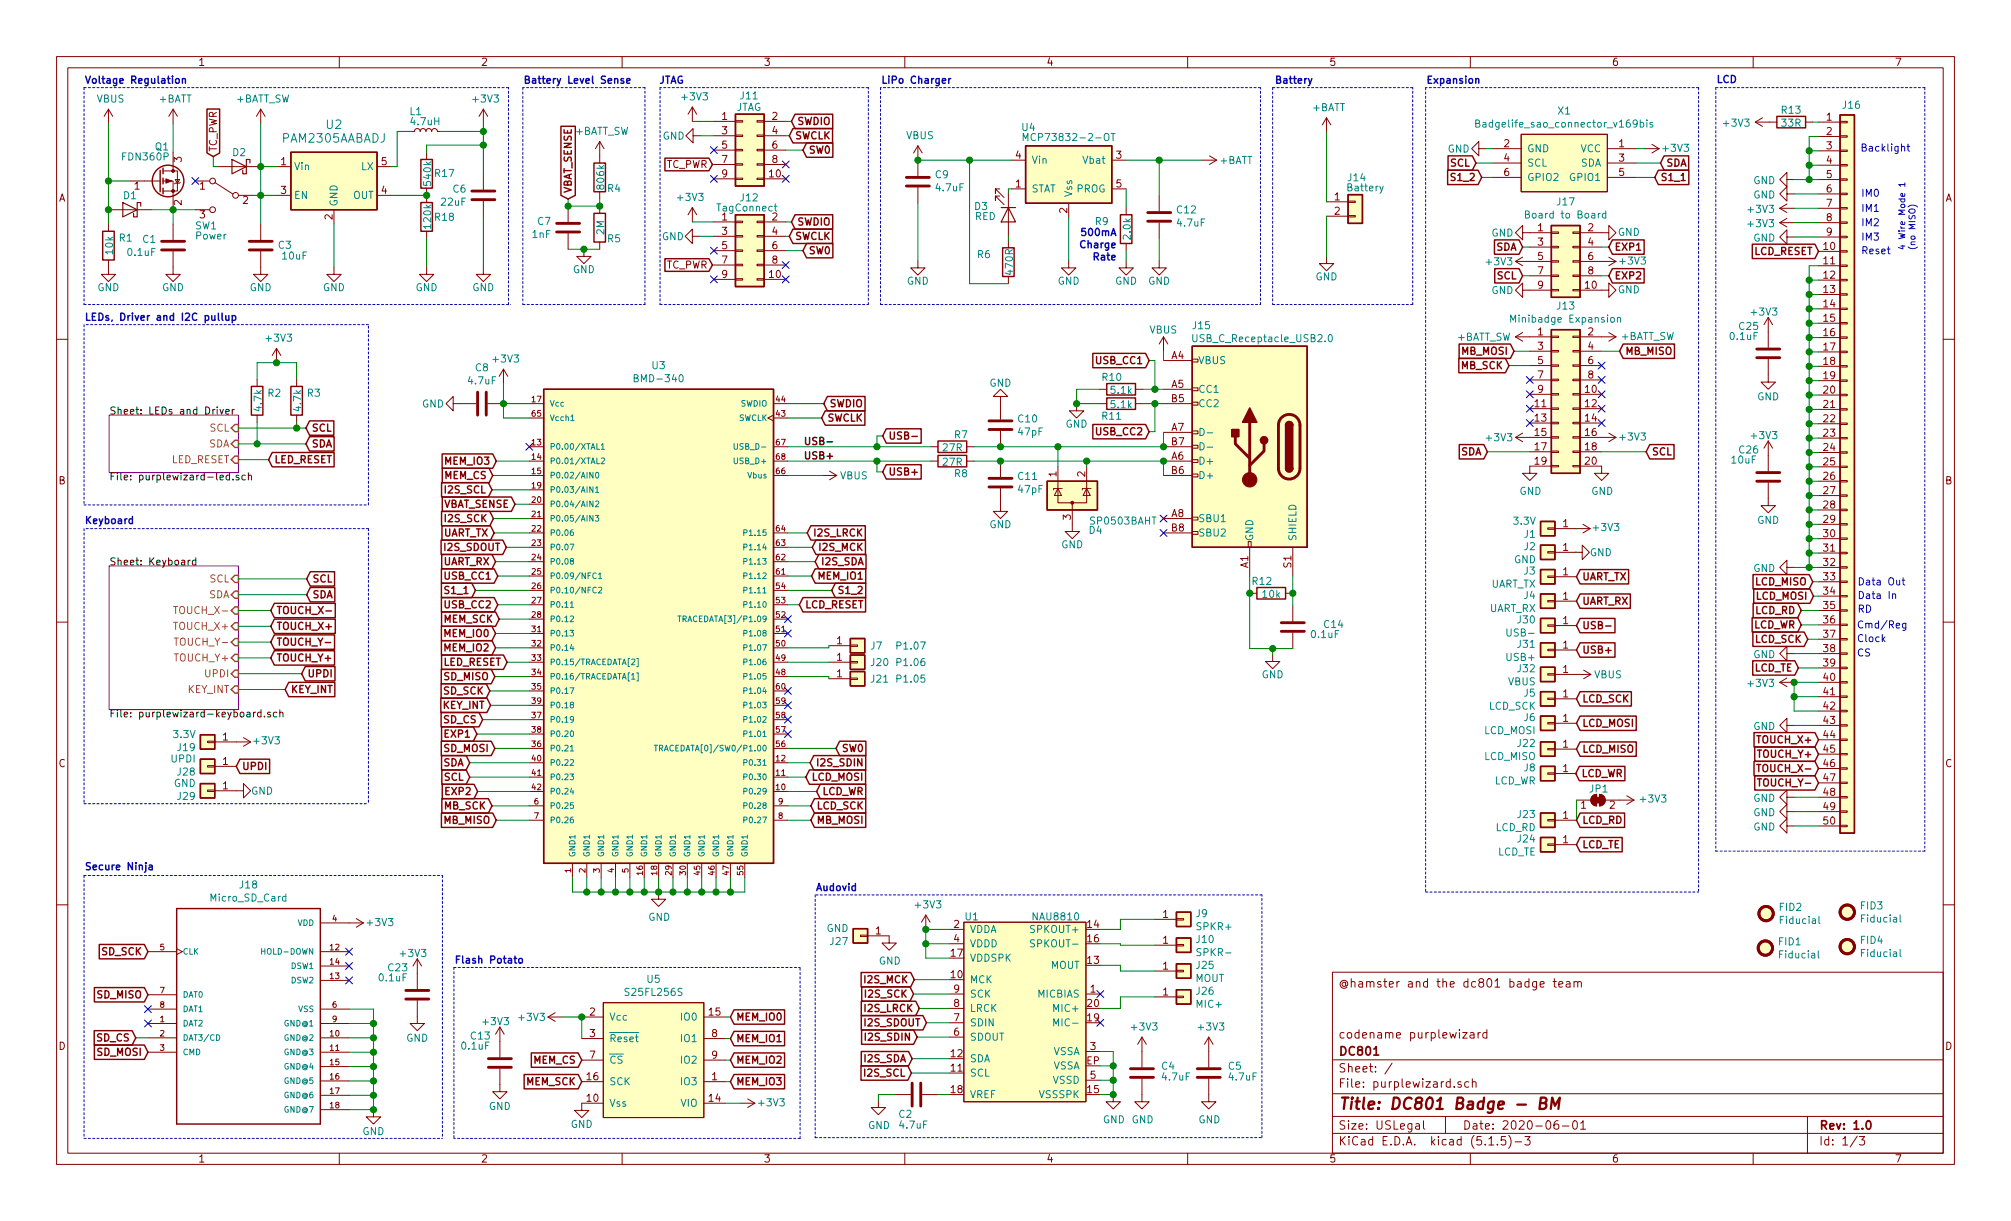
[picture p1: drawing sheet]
<svg xmlns="http://www.w3.org/2000/svg" width="356mm" height="216mm" viewBox="0 0 356 216" stroke-linecap="round" stroke-linejoin="round" font-family="sans-serif">
<defs><g id="words">
<text font-size="2.8" fill="#840000" x="236.6" y="196.2">Title: DC801 Badge - BM</text>
<g font-size="2.1" fill="#008484">
<text x="57.7" y="22.8">U2</text>
<text x="49.9" y="25.2">PAM2305AABADJ</text>
</g>
<g font-size="2.1" fill="#840000">
<text x="236.6" y="174.6">@hamster and the dc801 badge team</text>
<text x="236.6" y="183.6">codename purplewizard</text>
<text x="236.6" y="189.6">Sheet: /</text>
<text x="236.6" y="186.6">DC801</text>
<text x="236.6" y="192.3">File: purplewizard.sch</text>
<text x="236.6" y="202.5">KiCad E.D.A. kicad (5.1.5)-3</text>
<text x="236.6" y="199.7">Size: USLegal</text>
<text x="258.6" y="199.7">Date: 2020-06-01</text>
<text x="321.6" y="199.7">Rev: 1.0</text>
<text x="321.6" y="202.5">Id: 1/3</text>
</g>
<g font-size="1.8" fill="#840000">
<text x="35" y="11.6">1</text>
<text x="85" y="11.6">2</text>
<text x="135" y="11.6">3</text>
<text x="185" y="11.6">4</text>
<text x="235" y="11.6">5</text>
<text x="285" y="11.6">6</text>
<text x="335" y="11.6">7</text>
<text x="127.7" y="21.2">1</text>
<text x="127.7" y="23.7">3</text>
<text x="136.6" y="21.2">2</text>
<text x="136.6" y="23.7">4</text>
<text x="140.8" y="22.1">SWDIO</text>
<text x="323" y="21.3">1</text>
<text x="323" y="23.9">2</text>
<text x="32.1" y="28.7" transform="rotate(-90 32.1 28.7)">3</text>
<text x="38.4" y="26.9" transform="rotate(-90 38.4 26.9)">TC_PWR</text>
<text x="49.7" y="29.2">1</text>
<text x="67.5" y="29.2">5</text>
<text x="117.7" y="29.7">TC_PWR</text>
<text x="127.7" y="26.3">5</text>
<text x="127.7" y="28.8">7</text>
<text x="136.6" y="26.3">6</text>
<text x="136.6" y="28.8">8</text>
<text x="140.5" y="24.6">SWCLK</text>
<text x="142.9" y="27.2">SW0</text>
<text x="179.6" y="28.1">4</text>
<text x="197.4" y="28.1">3</text>
<text x="256.6" y="29.5">SCL</text>
<text x="266" y="26">2</text>
<text x="266" y="28.6">4</text>
<text x="286.3" y="26">1</text>
<text x="286.3" y="28.6">3</text>
<text x="294.5" y="29.5">SDA</text>
<text x="323" y="26.4">3</text>
<text x="323" y="29">4</text>
<text x="10.4" y="35.6">A</text>
<text x="23.8" y="33.5">1</text>
<text x="35.3" y="33.5">1</text>
<text x="49.7" y="34.3">3</text>
<text x="67.5" y="34.3">4</text>
<text x="101.1" y="34.3" transform="rotate(-90 101.1 34.3)">VBAT_SENSE</text>
<text x="127.7" y="31.4">9</text>
<text x="136.1" y="31.4">10</text>
<text x="179.6" y="33.1">1</text>
<text x="197.4" y="33.1">5</text>
<text x="236" y="35.4">1</text>
<text x="257" y="32">S1_2</text>
<text x="266" y="31.1">6</text>
<text x="286.3" y="31.1">5</text>
<text x="293.5" y="32">S1_1</text>
<text x="323" y="31.5">5</text>
<text x="323" y="34">6</text>
<text x="344" y="35.6">A</text>
<text x="32.1" y="36.3" transform="rotate(-90 32.1 36.3)">2</text>
<text x="35.3" y="38.6">3</text>
<text x="43" y="36.1">2</text>
<text x="58.8" y="38.8" transform="rotate(-90 58.8 38.8)">2</text>
<text x="127.7" y="39">1</text>
<text x="127.7" y="41.5">3</text>
<text x="136.6" y="39">2</text>
<text x="136.6" y="41.5">4</text>
<text x="140.8" y="39.9">SWDIO</text>
<text x="188.7" y="37.7" transform="rotate(-90 188.7 37.7)">2</text>
<text x="236" y="38">2</text>
<text x="271.9" y="40.9">1</text>
<text x="280.8" y="40.9">2</text>
<text x="323" y="36.6">7</text>
<text x="323" y="39.1">8</text>
<text x="323" y="41.7">9</text>
<text x="117.7" y="47.5">TC_PWR</text>
<text x="127.7" y="44.1">5</text>
<text x="127.7" y="46.6">7</text>
<text x="136.6" y="44.1">6</text>
<text x="136.6" y="46.6">8</text>
<text x="140.5" y="42.4">SWCLK</text>
<text x="142.9" y="45">SW0</text>
<text x="264.6" y="44.3">SDA</text>
<text x="271.9" y="43.4">3</text>
<text x="271.9" y="46">5</text>
<text x="280.8" y="43.4">4</text>
<text x="280.8" y="46">6</text>
<text x="285.4" y="44.3">EXP1</text>
<text x="310.2" y="45.1">LCD_RESET</text>
<text x="322.5" y="44.2">10</text>
<text x="322.5" y="46.7">11</text>
<text x="127.7" y="49.1">9</text>
<text x="136.1" y="49.1">10</text>
<text x="264.8" y="49.4">SCL</text>
<text x="271.9" y="48.5">7</text>
<text x="271.9" y="51.1">9</text>
<text x="280.3" y="51.1">10</text>
<text x="280.8" y="48.5">8</text>
<text x="285.4" y="49.4">EXP2</text>
<text x="322.5" y="49.3">12</text>
<text x="322.5" y="51.8">13</text>
<text x="271.9" y="59.3">1</text>
<text x="280.8" y="59.3">2</text>
<text x="322.5" y="54.4">14</text>
<text x="322.5" y="56.9">15</text>
<text x="322.5" y="59.4">16</text>
<text x="194.1" y="64.4">USB_CC1</text>
<text x="207.2" y="63.5">A4</text>
<text x="258.5" y="65.3">MB_SCK</text>
<text x="258.6" y="62.7">MB_MOSI</text>
<text x="271.9" y="61.8">3</text>
<text x="271.9" y="64.4">5</text>
<text x="280.8" y="61.8">4</text>
<text x="280.8" y="64.4">6</text>
<text x="287.3" y="62.7">MB_MISO</text>
<text x="322.5" y="62">17</text>
<text x="322.5" y="64.5">18</text>
<text x="207.2" y="68.6">A5</text>
<text x="207.2" y="71.1">B5</text>
<text x="271.9" y="66.9">7</text>
<text x="271.9" y="69.5">9</text>
<text x="280.3" y="69.5">10</text>
<text x="280.8" y="66.9">8</text>
<text x="322.5" y="67.1">19</text>
<text x="322.5" y="69.6">20</text>
<text x="55" y="76.3">SCL</text>
<text x="146.2" y="74.5">SWCLK</text>
<text x="146.6" y="72">SWDIO</text>
<text x="157" y="77.7">USB-</text>
<text x="194.1" y="77">USB_CC2</text>
<text x="207.2" y="76.2">A7</text>
<text x="271.4" y="72">11</text>
<text x="271.4" y="74.5">13</text>
<text x="271.4" y="77.1">15</text>
<text x="280.3" y="72">12</text>
<text x="280.3" y="74.5">14</text>
<text x="280.3" y="77.1">16</text>
<text x="322.5" y="72.1">21</text>
<text x="322.5" y="74.7">22</text>
<text x="322.5" y="77.2">23</text>
<text x="48.4" y="81.9">LED_RESET</text>
<text x="55" y="79.1">SDA</text>
<text x="78.9" y="82.2">MEM_IO3</text>
<text x="207.2" y="81.3">A6</text>
<text x="207.2" y="83.8">B6</text>
<text x="207.2" y="78.7">B7</text>
<text x="258.4" y="80.5">SDA</text>
<text x="271.4" y="79.6">17</text>
<text x="271.4" y="82.2">19</text>
<text x="280.3" y="79.6">18</text>
<text x="280.3" y="82.2">20</text>
<text x="292" y="80.5">SCL</text>
<text x="322.5" y="79.8">24</text>
<text x="322.5" y="82.3">25</text>
<text x="10.4" y="85.6">B</text>
<text x="78.4" y="89.8">VBAT_SENSE</text>
<text x="78.7" y="84.7">MEM_CS</text>
<text x="78.9" y="87.2">I2S_SCL</text>
<text x="157" y="84.1">USB+</text>
<text x="186.8" y="84.3" transform="rotate(-90 186.8 84.3)">1</text>
<text x="191.9" y="84.3" transform="rotate(-90 191.9 84.3)">2</text>
<text x="322.5" y="84.8">26</text>
<text x="322.5" y="87.4">27</text>
<text x="322.5" y="89.9">28</text>
<text x="344" y="85.6">B</text>
<text x="78.3" y="94.9">UART_TX</text>
<text x="79" y="92.3">I2S_SCK</text>
<text x="143.6" y="94.9">I2S_LRCK</text>
<text x="189.4" y="91.9" transform="rotate(-90 189.4 91.9)">3</text>
<text x="207.2" y="91.4">A8</text>
<text x="207.2" y="94">B8</text>
<text x="276.4" y="93.2">1</text>
<text x="322.5" y="92.5">29</text>
<text x="322.5" y="95">30</text>
<text x="78.4" y="99.9">UART_RX</text>
<text x="78.8" y="97.4">I2S_SDOUT</text>
<text x="144.5" y="97.4">I2S_MCK</text>
<text x="145" y="99.9">I2S_SDA</text>
<text x="220.7" y="100.4" transform="rotate(-90 220.7 100.4)">A1</text>
<text x="228.3" y="100.4" transform="rotate(-90 228.3 100.4)">S1</text>
<text x="276.4" y="97.4">1</text>
<text x="276.4" y="101.7">1</text>
<text x="322.5" y="97.5">31</text>
<text x="322.5" y="100.1">32</text>
<text x="55.1" y="105.8">SDA</text>
<text x="55.1" y="103">SCL</text>
<text x="78.9" y="107.6">USB_CC2</text>
<text x="78.9" y="102.5">USB_CC1</text>
<text x="79" y="105">S1_1</text>
<text x="142.2" y="107.6">LCD_RESET</text>
<text x="144.4" y="102.5">MEM_IO1</text>
<text x="148" y="105">S1_2</text>
<text x="276.4" y="106">1</text>
<text x="279.7" y="102.6">UART_TX</text>
<text x="279.7" y="106.9">UART_RX</text>
<text x="310.5" y="103.5">LCD_MISO</text>
<text x="310.6" y="106">LCD_MOSI</text>
<text x="322.5" y="102.6">33</text>
<text x="322.5" y="105.2">34</text>
<text x="322.5" y="107.7">35</text>
<text x="48.8" y="108.6">TOUCH_X-</text>
<text x="48.8" y="111.4">TOUCH_X+</text>
<text x="78.5" y="110.1">MEM_SCK</text>
<text x="78.8" y="112.6">MEM_IO0</text>
<text x="148" y="113.9">1</text>
<text x="276.4" y="110.4">1</text>
<text x="279.7" y="111.3">USB-</text>
<text x="310.1" y="111.1">LCD_WR</text>
<text x="310.4" y="113.7">LCD_SCK</text>
<text x="310.5" y="108.6">LCD_RD</text>
<text x="322.5" y="110.2">36</text>
<text x="322.5" y="112.8">37</text>
<text x="48.8" y="114.2">TOUCH_Y-</text>
<text x="48.8" y="117">TOUCH_Y+</text>
<text x="54.2" y="119.8">UPDI</text>
<text x="78.4" y="117.7">LED_RESET</text>
<text x="78.8" y="115.2">MEM_IO2</text>
<text x="148" y="119.8">1</text>
<text x="148" y="116.8">1</text>
<text x="276.4" y="119">1</text>
<text x="276.4" y="114.7">1</text>
<text x="279.7" y="115.6">USB+</text>
<text x="310.2" y="118.7">LCD_TE</text>
<text x="322.5" y="115.3">38</text>
<text x="322.5" y="117.9">39</text>
<text x="51.3" y="122.6">KEY_INT</text>
<text x="78.4" y="125.3">KEY_INT</text>
<text x="78.6" y="122.8">SD_SCK</text>
<text x="78.7" y="120.3">SD_MISO</text>
<text x="276.4" y="123.3">1</text>
<text x="279.7" y="124.2">LCD_SCK</text>
<text x="322.5" y="120.4">40</text>
<text x="322.5" y="122.9">41</text>
<text x="322.5" y="125.5">42</text>
<text x="39.4" y="130.9">1</text>
<text x="78.6" y="127.9">SD_CS</text>
<text x="78.9" y="130.4">EXP1</text>
<text x="276.4" y="127.6">1</text>
<text x="279.7" y="128.5">LCD_MOSI</text>
<text x="311.2" y="131.4">TOUCH_X+</text>
<text x="322.5" y="128">43</text>
<text x="322.5" y="130.6">44</text>
<text x="10.4" y="135.6">C</text>
<text x="39.4" y="135.3">1</text>
<text x="42.7" y="136.1">UPDI</text>
<text x="78.4" y="135.5">SDA</text>
<text x="78.7" y="133">SD_MOSI</text>
<text x="144.1" y="135.5">I2S_SDIN</text>
<text x="148.7" y="133">SW0</text>
<text x="276.4" y="132.2">1</text>
<text x="276.4" y="136.5">1</text>
<text x="279.5" y="137.4">LCD_WR</text>
<text x="279.7" y="133.1">LCD_MISO</text>
<text x="311.2" y="134">TOUCH_Y+</text>
<text x="311.6" y="136.5">TOUCH_X-</text>
<text x="322.5" y="133.1">45</text>
<text x="322.5" y="135.6">46</text>
<text x="344" y="135.6">C</text>
<text x="39.4" y="139.6">1</text>
<text x="78.6" y="138">SCL</text>
<text x="78.6" y="143.1">MB_SCK</text>
<text x="79" y="140.6">EXP2</text>
<text x="143.4" y="138">LCD_MOSI</text>
<text x="144.3" y="143.1">LCD_SCK</text>
<text x="145.3" y="140.6">LCD_WR</text>
<text x="279.6" y="143">1</text>
<text x="284.6" y="143">2</text>
<text x="311.6" y="139.1">TOUCH_Y-</text>
<text x="322.5" y="138.2">47</text>
<text x="322.5" y="140.7">48</text>
<text x="322.5" y="143.3">49</text>
<text x="78.6" y="145.7">MB_MISO</text>
<text x="144.3" y="145.7">MB_MOSI</text>
<text x="276.4" y="149.1">1</text>
<text x="276.4" y="144.8">1</text>
<text x="279.7" y="150">LCD_TE</text>
<text x="279.7" y="145.7">LCD_RD</text>
<text x="322.5" y="145.8">50</text>
<text x="154.8" y="165.2">1</text>
<text x="168.7" y="164.1">2</text>
<text x="168.7" y="166.6">4</text>
<text x="192.3" y="164.1">14</text>
<text x="192.3" y="166.6">16</text>
<text x="205.6" y="162.3">1</text>
<text x="205.6" y="166.9">1</text>
<text x="18.1" y="168.9">SD_SCK</text>
<text x="153.1" y="173.9">I2S_MCK</text>
<text x="168.2" y="173">10</text>
<text x="168.2" y="169.2">17</text>
<text x="192.3" y="170.4">13</text>
<text x="205.6" y="171.4">1</text>
<text x="17.3" y="176.5">SD_MISO</text>
<text x="104.3" y="179.6">2</text>
<text x="125.4" y="179.6">15</text>
<text x="153.1" y="178.9">I2S_LRCK</text>
<text x="153.3" y="176.4">I2S_SCK</text>
<text x="168.7" y="178.1">8</text>
<text x="168.7" y="175.5">9</text>
<text x="192.3" y="178.1">20</text>
<text x="192.8" y="175.5">1</text>
<text x="205.6" y="176">1</text>
<text x="10.4" y="185.6">D</text>
<text x="17.2" y="184.1">SD_CS</text>
<text x="104.3" y="183.4">3</text>
<text x="125.9" y="183.4">8</text>
<text x="130" y="184.3">MEM_IO1</text>
<text x="130" y="180.5">MEM_IO0</text>
<text x="153.1" y="181.5">I2S_SDOUT</text>
<text x="153.4" y="184">I2S_SDIN</text>
<text x="168.7" y="183.1">6</text>
<text x="168.7" y="180.6">7</text>
<text x="192.3" y="180.6">19</text>
<text x="192.8" y="185.7">3</text>
<text x="344" y="185.6">D</text>
<text x="17.3" y="186.7">SD_MOSI</text>
<text x="93.1" y="191.9">MEM_SCK</text>
<text x="94.4" y="188.1">MEM_CS</text>
<text x="103.8" y="191">16</text>
<text x="104.3" y="187.2">7</text>
<text x="125.9" y="191">1</text>
<text x="125.9" y="187.2">9</text>
<text x="130" y="191.9">MEM_IO3</text>
<text x="130" y="188.1">MEM_IO2</text>
<text x="153" y="187.8">I2S_SDA</text>
<text x="153.1" y="190.4">I2S_SCL</text>
<text x="168.2" y="189.5">11</text>
<text x="168.2" y="186.9">12</text>
<text x="192.1" y="188.2">EP</text>
<text x="192.8" y="190.8">5</text>
<text x="103.8" y="194.8">10</text>
<text x="125.4" y="194.8">14</text>
<text x="168.2" y="193.3">18</text>
<text x="192.3" y="193.3">15</text>
<text x="35" y="205.5">1</text>
<text x="85" y="205.5">2</text>
<text x="135" y="205.5">3</text>
<text x="185" y="205.5">4</text>
<text x="235" y="205.5">5</text>
<text x="285" y="205.5">6</text>
<text x="335" y="205.5">7</text>
</g>
<g font-size="1.8" fill="#0000c2">
<text x="14.9" y="14.8">Voltage Regulation</text>
<text x="92.5" y="14.8">Battery Level Sense</text>
<text x="116.5" y="14.8">JTAG</text>
<text x="155.7" y="14.8">LiPo Charger</text>
<text x="225.3" y="14.8">Battery</text>
<text x="252.1" y="14.8">Expansion</text>
<text x="303.4" y="14.7">LCD</text>
<text x="328.9" y="26.8">Backlight</text>
<text x="329.1" y="34.8">IM0</text>
<text x="191.8" y="41.7">500mA</text>
<text x="329.1" y="37.5">IM1</text>
<text x="329.1" y="40">IM2</text>
<text x="191.5" y="43.9">Charge</text>
<text x="193.8" y="46.1">Rate</text>
<text x="329.1" y="42.5">IM3</text>
<text x="329.1" y="45">Reset</text>
<text x="14.9" y="56.7">LEDs, Driver and I2C pullup</text>
<text x="14.9" y="92.7">Keyboard</text>
<text x="328.4" y="103.5">Data Out</text>
<text x="328.4" y="105.9">Data In</text>
<text x="328.3" y="113.5">Clock</text>
<text x="328.3" y="111.1">Cmd/Reg</text>
<text x="328.4" y="108.3">RD</text>
<text x="328.3" y="116.1">CS</text>
<text x="14.9" y="153.9">Secure Ninja</text>
<text x="144.1" y="157.6">Audovid</text>
<text x="80.3" y="170.4">Flash Potato</text>
</g>
<g font-size="1.8" fill="#008484">
<text x="120.7" y="17.8">+3V3</text>
<text x="131" y="17.6">J11</text>
<text x="17.1" y="18.1">VBUS</text>
<text x="28.1" y="18.1">+BATT</text>
<text x="41.7" y="18.1">+BATT_SW</text>
<text x="72.5" y="20.4">L1</text>
<text x="72.7" y="22.1">4.7uH</text>
<text x="83.8" y="18.1">+3V3</text>
<text x="101.7" y="23.9">+BATT_SW</text>
<text x="130.1" y="19.6">JTAG</text>
<text x="180.7" y="23.2">U4</text>
<text x="232.1" y="19.7">+BATT</text>
<text x="262.1" y="22.6">Badgelife_sao_connector_v169bis</text>
<text x="275.5" y="20.2">X1</text>
<text x="304.9" y="22.4">+3V3</text>
<text x="315.1" y="20.1">R13</text>
<text x="315.1" y="22.4">33R</text>
<text x="325.9" y="19.2">J16</text>
<text x="21.8" y="28.4">FDN360P</text>
<text x="27.5" y="26.6">Q1</text>
<text x="41.2" y="27.6">D2</text>
<text x="117.2" y="24.7">GND</text>
<text x="160.2" y="24.6">VBUS</text>
<text x="182.2" y="24.9">MCP73832-2-OT</text>
<text x="182.4" y="29">Vin</text>
<text x="191.7" y="29">Vbat</text>
<text x="215.7" y="29">+BATT</text>
<text x="256" y="27">GND</text>
<text x="270" y="26.9">GND</text>
<text x="270" y="29.5">SCL</text>
<text x="279.5" y="26.9">VCC</text>
<text x="279.5" y="29.5">SDA</text>
<text x="294.2" y="26.8">+3V3</text>
<text x="21.9" y="35.2">D1</text>
<text x="51.9" y="30.1">Vin</text>
<text x="51.9" y="35.2">EN</text>
<text x="62.4" y="35.2">OUT</text>
<text x="63.9" y="30.1">LX</text>
<text x="76.3" y="32.7" transform="rotate(-90 76.3 32.7)">540k</text>
<text x="77" y="31.3">R17</text>
<text x="80.1" y="34.1">C6</text>
<text x="106.9" y="33.3" transform="rotate(-90 106.9 33.3)">806k</text>
<text x="107.5" y="34">R4</text>
<text x="120" y="35.5">+3V3</text>
<text x="131" y="35.6">J12</text>
<text x="165.4" y="31.5">C9</text>
<text x="165.6" y="33.8">4.7uF</text>
<text x="182.4" y="34">STAT</text>
<text x="189.6" y="34.9" transform="rotate(-90 189.6 34.9)">Vss</text>
<text x="190.4" y="34">PROG</text>
<text x="238.4" y="33.8">Battery</text>
<text x="238.4" y="32.1">J14</text>
<text x="270" y="32">GPIO2</text>
<text x="277.8" y="32">GPIO1</text>
<text x="310" y="35.1">GND</text>
<text x="310" y="32.6">GND</text>
<text x="34.5" y="40.6">SW1</text>
<text x="59.7" y="36.6" transform="rotate(-90 59.7 36.6)">GND</text>
<text x="76.3" y="40.3" transform="rotate(-90 76.3 40.3)">120k</text>
<text x="77" y="39">R18</text>
<text x="78.1" y="36.4">22uF</text>
<text x="95.1" y="39.8">C7</text>
<text x="106.9" y="41.5" transform="rotate(-90 106.9 41.5)">2M</text>
<text x="127" y="37.4">TagConnect</text>
<text x="172.4" y="37.1">D3</text>
<text x="172.4" y="38.9">RED</text>
<text x="193.7" y="39.8">R9</text>
<text x="208.2" y="37.7">C12</text>
<text x="208.3" y="40.1">4.7uF</text>
<text x="263.7" y="41.8">GND</text>
<text x="270.4" y="38.6">Board to Board</text>
<text x="275.4" y="36.3">J17</text>
<text x="286.1" y="41.7">GND</text>
<text x="309.2" y="40.2">+3V3</text>
<text x="309.2" y="37.6">+3V3</text>
<text x="20" y="44.9" transform="rotate(-90 20 44.9)">10k</text>
<text x="21.1" y="42.7">R1</text>
<text x="22.7" y="45.3">0.1uF</text>
<text x="25.3" y="43">C1</text>
<text x="34.7" y="42.3">Power</text>
<text x="49.3" y="44">C3</text>
<text x="50" y="45.9">10uF</text>
<text x="94.2" y="42.1">1nF</text>
<text x="107.5" y="42.8">R5</text>
<text x="117" y="42.5">GND</text>
<text x="172.9" y="45.6">R6</text>
<text x="199.9" y="42.2" transform="rotate(-90 199.9 42.2)">2.0k</text>
<text x="263" y="46.9">+3V3</text>
<text x="286.6" y="46.8">+3V3</text>
<text x="310" y="42.7">GND</text>
<text x="17.2" y="51.5">GND</text>
<text x="28.7" y="51.5">GND</text>
<text x="44.1" y="51.5">GND</text>
<text x="57.1" y="51.5">GND</text>
<text x="73.5" y="51.5">GND</text>
<text x="83.5" y="51.5">GND</text>
<text x="101.3" y="48.3">GND</text>
<text x="160.4" y="50.3">GND</text>
<text x="179.1" y="48.5" transform="rotate(-90 179.1 48.5)">470R</text>
<text x="187" y="50.3">GND</text>
<text x="197.2" y="50.3">GND</text>
<text x="203" y="50.3">GND</text>
<text x="232.6" y="49.6">GND</text>
<text x="263.7" y="52">GND</text>
<text x="286.1" y="51.9">GND</text>
<text x="203.3" y="59">VBUS</text>
<text x="211" y="58.2">J15</text>
<text x="267.8" y="57">Minibadge Expansion</text>
<text x="275.4" y="54.7">J13</text>
<text x="307.6" y="58.3">C25</text>
<text x="309.8" y="55.8">+3V3</text>
<text x="47.2" y="60.4">+3V3</text>
<text x="84.1" y="65.7">C8</text>
<text x="87.3" y="64.1">+3V3</text>
<text x="115.3" y="65.3">U3</text>
<text x="211.5" y="60.5">USB_C_Receptacle_USB2.0</text>
<text x="211.8" y="64.4">VBUS</text>
<text x="257.6" y="60.2">+BATT_SW</text>
<text x="286.6" y="60.1">+BATT_SW</text>
<text x="306" y="60.1">0.1uF</text>
<text x="47.4" y="70.2">R2</text>
<text x="54.4" y="70.2">R3</text>
<text x="82.9" y="68">4.7uF</text>
<text x="112.7" y="67.6">BMD-340</text>
<text x="175" y="68.4">GND</text>
<text x="195" y="67.4">R10</text>
<text x="196.5" y="69.6">5.1k</text>
<text x="211.8" y="69.5">CC1</text>
<text x="310.7" y="70.8">GND</text>
<text x="46.3" y="72.6" transform="rotate(-90 46.3 72.6)">4.7k</text>
<text x="53.3" y="72.6" transform="rotate(-90 53.3 72.6)">4.7k</text>
<text x="74.6" y="72.1">GND</text>
<text x="168.8" y="77.5">R7</text>
<text x="180.1" y="74.7">C10</text>
<text x="180.1" y="77">47pF</text>
<text x="188.4" y="75.6">GND</text>
<text x="194.9" y="74.2">R11</text>
<text x="196.5" y="72.2">5.1k</text>
<text x="211.8" y="72">CC2</text>
<text x="286.6" y="77.9">+3V3</text>
<text x="309.8" y="77.6">+3V3</text>
<text x="166.8" y="79.8">27R</text>
<text x="166.8" y="82.3">27R</text>
<text x="211.8" y="82.2">D+</text>
<text x="263" y="78">+3V3</text>
<text x="306.3" y="82">10uF</text>
<text x="307.6" y="80.2">C26</text>
<text x="148.6" y="84.8">VBUS</text>
<text x="168.8" y="84.4">R8</text>
<text x="180.1" y="84.9">C11</text>
<text x="180.1" y="87.2">47pF</text>
<text x="211.8" y="84.7">D+</text>
<text x="268.7" y="87.5">GND</text>
<text x="281.4" y="87.5">GND</text>
<text x="175" y="93.4">GND</text>
<text x="192.6" y="94.4">D4</text>
<text x="193" y="92.8">SP0503BAHT</text>
<text x="211.8" y="92.3">SBU1</text>
<text x="211.8" y="94.9">SBU2</text>
<text x="221.6" y="95.8" transform="rotate(-90 221.6 95.8)">GND</text>
<text x="229.2" y="95.8" transform="rotate(-90 229.2 95.8)">SHIELD</text>
<text x="267.7" y="92.8">3.3V</text>
<text x="269.5" y="95.1">J1</text>
<text x="281.9" y="93.9">+3V3</text>
<text x="310.7" y="92.6">GND</text>
<text x="187.7" y="97">GND</text>
<text x="267.7" y="99.6">GND</text>
<text x="269.5" y="101.6">J3</text>
<text x="269.5" y="97.3">J2</text>
<text x="281.1" y="98.3">GND</text>
<text x="310" y="101.1">GND</text>
<text x="221.5" y="103.4">R12</text>
<text x="223.3" y="105.7">10k</text>
<text x="263.6" y="103.9">UART_TX</text>
<text x="269.5" y="105.9">J4</text>
<text x="232" y="112.8">0.1uF</text>
<text x="234.2" y="111">C14</text>
<text x="263.3" y="108.2">UART_RX</text>
<text x="266.7" y="112.5">USB-</text>
<text x="268.4" y="110.2">J30</text>
<text x="154" y="114.9">J7</text>
<text x="154.1" y="117.8">J20</text>
<text x="158.7" y="117.8">P1.06</text>
<text x="158.7" y="114.9">P1.07</text>
<text x="223.1" y="119.9">GND</text>
<text x="266.5" y="116.9">USB+</text>
<text x="268.4" y="118.9">J32</text>
<text x="268.4" y="114.6">J31</text>
<text x="281.9" y="119.9">VBUS</text>
<text x="310" y="116.4">GND</text>
<text x="154.1" y="120.7">J21</text>
<text x="158.7" y="120.7">P1.05</text>
<text x="263.3" y="125.5">LCD_SCK</text>
<text x="266.7" y="121.2">VBUS</text>
<text x="269.5" y="123.2">J5</text>
<text x="309.2" y="121.5">+3V3</text>
<text x="30.8" y="130.5">3.3V</text>
<text x="45" y="131.6">+3V3</text>
<text x="262.4" y="129.8">LCD_MOSI</text>
<text x="269.5" y="127.5">J6</text>
<text x="310" y="129.1">GND</text>
<text x="30.3" y="134.8">UPDI</text>
<text x="31.4" y="137.1">J28</text>
<text x="31.4" y="132.8">J19</text>
<text x="262.4" y="134.4">LCD_MISO</text>
<text x="268.4" y="132.1">J22</text>
<text x="269.5" y="136.4">J8</text>
<text x="30.7" y="139.1">GND</text>
<text x="31.4" y="141.5">J29</text>
<text x="44.4" y="140.5">GND</text>
<text x="264.2" y="138.7">LCD_WR</text>
<text x="281.1" y="140.1">JP1</text>
<text x="290.2" y="141.9">+3V3</text>
<text x="310" y="141.8">GND</text>
<text x="264.4" y="147">LCD_RD</text>
<text x="268.4" y="149">J24</text>
<text x="268.4" y="144.7">J23</text>
<text x="310" y="146.9">GND</text>
<text x="310" y="144.3">GND</text>
<text x="264.8" y="151.3">LCD_TE</text>
<text x="37.4" y="159.4">Micro_SD_Card</text>
<text x="42.5" y="157.1">J18</text>
<text x="162" y="160.6">+3V3</text>
<text x="314.7" y="161.1">FID2</text>
<text x="329.1" y="160.8">FID3</text>
<text x="65.1" y="163.8">+3V3</text>
<text x="114.6" y="162.8">GND</text>
<text x="146.2" y="164.8">GND</text>
<text x="146.9" y="167.1">J27</text>
<text x="170.7" y="162.7">U1</text>
<text x="171.4" y="165">VDDA</text>
<text x="171.4" y="167.5">VDDD</text>
<text x="182.6" y="165">SPKOUT+</text>
<text x="182.8" y="162.7">NAU8810</text>
<text x="183.1" y="167.5">SPKOUT-</text>
<text x="211.5" y="162.2">J9</text>
<text x="211.6" y="166.8">J10</text>
<text x="211.7" y="164.5">SPKR+</text>
<text x="314.6" y="167.2">FID1</text>
<text x="314.9" y="163.4">Fiducial</text>
<text x="329.1" y="166.9">FID4</text>
<text x="329.3" y="163.1">Fiducial</text>
<text x="67.1" y="173.5">0.1uF</text>
<text x="68.7" y="171.8">C23</text>
<text x="70.9" y="169.2">+3V3</text>
<text x="114.5" y="173.8">U5</text>
<text x="155.4" y="170.6">GND</text>
<text x="171.4" y="173.9">MCK</text>
<text x="171.4" y="170.1">VDDSPK</text>
<text x="185.8" y="171.3">MOUT</text>
<text x="211.4" y="173.6">MOUT</text>
<text x="211.6" y="171.3">J25</text>
<text x="212" y="169.1">SPKR-</text>
<text x="314.8" y="169.5">Fiducial</text>
<text x="329.3" y="169.2">Fiducial</text>
<text x="110.8" y="176.1">S25FL256S</text>
<text x="171.4" y="178.9">LRCK</text>
<text x="171.4" y="176.4">SCK</text>
<text x="183.5" y="176.4">MICBIAS</text>
<text x="186.7" y="178.9">MIC+</text>
<text x="211.6" y="175.9">J26</text>
<text x="211.7" y="178.2">MIC+</text>
<text x="71.8" y="184.2">GND</text>
<text x="81.7" y="185.6">0.1uF</text>
<text x="83.3" y="183.8">C13</text>
<text x="85.5" y="181.3">+3V3</text>
<text x="91.9" y="180.5">+3V3</text>
<text x="107.7" y="180.5">Vcc</text>
<text x="107.7" y="184.3">Reset</text>
<text x="120.6" y="180.5">IO0</text>
<text x="120.6" y="184.3">IO1</text>
<text x="171.4" y="184">SDOUT</text>
<text x="171.4" y="181.5">SDIN</text>
<text x="187.2" y="181.5">MIC-</text>
<text x="200.2" y="182.2">+3V3</text>
<text x="212" y="182.2">+3V3</text>
<text x="107.7" y="191.9">SCK</text>
<text x="107.7" y="188.1">CS</text>
<text x="120.6" y="191.9">IO3</text>
<text x="120.6" y="188.1">IO2</text>
<text x="171.4" y="190.4">SCL</text>
<text x="171.4" y="187.8">SDA</text>
<text x="186.2" y="186.6">VSSA</text>
<text x="186.2" y="191.6">VSSD</text>
<text x="186.2" y="189.1">VSSA</text>
<text x="205.4" y="189.2">C4</text>
<text x="205.6" y="191.1">4.7uF</text>
<text x="217.2" y="189.2">C5</text>
<text x="217.4" y="191.1">4.7uF</text>
<text x="86.4" y="196.3">GND</text>
<text x="107.7" y="195.7">Vss</text>
<text x="120.4" y="195.7">VIO</text>
<text x="134.3" y="195.6">+3V3</text>
<text x="159" y="197.7">C2</text>
<text x="171.4" y="194.2">VREF</text>
<text x="183.8" y="194.2">VSSSPK</text>
<text x="64.1" y="200.7">GND</text>
<text x="100.9" y="199.4">GND</text>
<text x="153.5" y="199.6">GND</text>
<text x="159.2" y="199.6">4.7uF</text>
<text x="195" y="198.6">GND GND</text>
<text x="211.9" y="198.6">GND</text>
</g>
<g font-size="1.8">
<text x="19.3" y="73.3">Sheet: LEDs and Driver</text>
<text x="142" y="78.7">USB-</text>
<text x="142" y="81.2">USB+</text>
<text x="19.3" y="84.9">File: purplewizard-led.sch</text>
<text x="19.3" y="100">Sheet: Keyboard</text>
<text x="19.3" y="126.8">File: purplewizard-keyboard.sch</text>
</g>
<g font-size="1.8" fill="#848400">
<text x="37.1" y="76.3">SCL</text>
<text x="30.2" y="81.9">LED_RESET</text>
<text x="36.9" y="79.1">SDA</text>
<text x="36.9" y="105.8">SDA</text>
<text x="37.1" y="103">SCL</text>
<text x="31.2" y="111.4">TOUCH_X+</text>
<text x="31.6" y="108.6">TOUCH_X-</text>
<text x="31.2" y="117">TOUCH_Y+</text>
<text x="31.6" y="114.2">TOUCH_Y-</text>
<text x="36.4" y="119.8">UPDI</text>
<text x="33.2" y="122.6">KEY_INT</text>
</g>
<g font-size="1.5" fill="#0000c2">
<text x="336.9" y="44.3" transform="rotate(-90 336.9 44.3)">4 Wire Mode 1</text>
<text x="338.7" y="44.3" transform="rotate(-90 338.7 44.3)">(no MISO)</text>
</g>
<g font-size="1.4" fill="#840000">
<text x="94.1" y="71.1">17</text>
<text x="137.3" y="71.1">44</text>
<text x="94.1" y="73.7">65</text>
<text x="137.3" y="73.7">43</text>
<text x="94.1" y="78.7">13</text>
<text x="94.1" y="81.3">14</text>
<text x="94.1" y="83.8">15</text>
<text x="137.3" y="83.8">66</text>
<text x="137.3" y="78.7">67</text>
<text x="137.3" y="81.3">68</text>
<text x="94.1" y="86.4">19</text>
<text x="94.1" y="88.9">20</text>
<text x="94.1" y="91.4">21</text>
<text x="94.1" y="94">22</text>
<text x="137.3" y="94">64</text>
<text x="94.1" y="96.5">23</text>
<text x="94.1" y="99.1">24</text>
<text x="94.1" y="101.6">25</text>
<text x="137.3" y="96.5">63</text>
<text x="137.3" y="101.6">61</text>
<text x="137.3" y="99.1">62</text>
<text x="94.1" y="104.1">26</text>
<text x="94.1" y="106.7">27</text>
<text x="137.3" y="104.1">54</text>
<text x="137.3" y="106.7">53</text>
<text x="94.1" y="109.2">28</text>
<text x="94.1" y="111.8">31</text>
<text x="137.3" y="111.8">51</text>
<text x="137.3" y="109.2">52</text>
<text x="94.1" y="114.3">32</text>
<text x="94.1" y="116.8">33</text>
<text x="94.1" y="119.4">34</text>
<text x="137.3" y="119.4">48</text>
<text x="137.3" y="116.8">49</text>
<text x="137.3" y="114.3">50</text>
<text x="94.1" y="121.9">35</text>
<text x="94.1" y="124.5">39</text>
<text x="137.3" y="124.5">59</text>
<text x="137.3" y="121.9">60</text>
<text x="94.1" y="127">37</text>
<text x="94.1" y="129.5">38</text>
<text x="137.3" y="129.5">57</text>
<text x="137.3" y="127">58</text>
<text x="94.1" y="132.1">36</text>
<text x="94.1" y="134.6">40</text>
<text x="94.1" y="137.2">41</text>
<text x="137.3" y="132.1">56</text>
<text x="137.3" y="137.2">11</text>
<text x="137.3" y="134.6">12</text>
<text x="94.1" y="139.7">42</text>
<text x="94.5" y="142.2">6</text>
<text x="137.3" y="139.7">10</text>
<text x="137.7" y="142.2">9</text>
<text x="94.5" y="144.8">7</text>
<text x="137.7" y="144.8">8</text>
<text x="101" y="154.3" transform="rotate(-90 101 154.3)">1</text>
<text x="103.5" y="154.3" transform="rotate(-90 103.5 154.3)">2</text>
<text x="106" y="154.3" transform="rotate(-90 106 154.3)">3</text>
<text x="108.6" y="154.3" transform="rotate(-90 108.6 154.3)">4</text>
<text x="111.1" y="154.3" transform="rotate(-90 111.1 154.3)">5</text>
<text x="113.7" y="154.7" transform="rotate(-90 113.7 154.7)">16</text>
<text x="116.2" y="154.7" transform="rotate(-90 116.2 154.7)">18</text>
<text x="118.7" y="154.7" transform="rotate(-90 118.7 154.7)">29</text>
<text x="121.3" y="154.7" transform="rotate(-90 121.3 154.7)">30</text>
<text x="123.8" y="154.7" transform="rotate(-90 123.8 154.7)">45</text>
<text x="126.4" y="154.7" transform="rotate(-90 126.4 154.7)">46</text>
<text x="128.9" y="154.7" transform="rotate(-90 128.9 154.7)">47</text>
<text x="131.4" y="154.7" transform="rotate(-90 131.4 154.7)">55</text>
<text x="58.8" y="162.9">4</text>
<text x="28.3" y="168">5</text>
<text x="58.4" y="168">12</text>
<text x="58.4" y="170.6">14</text>
<text x="58.4" y="173.1">13</text>
<text x="28.3" y="175.6">7</text>
<text x="28.3" y="178.2">8</text>
<text x="58.8" y="178.2">6</text>
<text x="28.3" y="180.7">1</text>
<text x="28.3" y="183.3">2</text>
<text x="28.3" y="185.8">3</text>
<text x="58.4" y="183.3">10</text>
<text x="58.4" y="185.8">11</text>
<text x="58.8" y="180.7">9</text>
<text x="58.4" y="188.3">15</text>
<text x="58.4" y="190.9">16</text>
<text x="58.4" y="193.4">17</text>
<text x="58.4" y="196">18</text>
</g>
<g font-size="1.4" fill="#008484">
<text x="97.2" y="71.9">Vcc</text>
<text x="131" y="71.9">SWDIO</text>
<text x="97.2" y="74.4">Vcch1</text>
<text x="130.6" y="74.4">SWCLK</text>
<text x="97.2" y="79.5">P0.00/XTAL1</text>
<text x="97.2" y="82">P0.01/XTAL2</text>
<text x="130.1" y="82">USB_D+</text>
<text x="130.5" y="79.5">USB_D-</text>
<text x="97.2" y="84.6">P0.02/AIN0</text>
<text x="97.2" y="87.1">P0.03/AIN1</text>
<text x="97.2" y="89.7">P0.04/AIN2</text>
<text x="132.3" y="84.6">Vbus</text>
<text x="97.2" y="92.2">P0.05/AIN3</text>
<text x="97.2" y="94.7">P0.06</text>
<text x="132.1" y="94.7">P1.15</text>
<text x="97.2" y="97.3">P0.07</text>
<text x="97.2" y="99.8">P0.08</text>
<text x="132.1" y="97.3">P1.14</text>
<text x="132.1" y="99.8">P1.13</text>
<text x="97.2" y="102.4">P0.09/NFC1</text>
<text x="97.2" y="104.9">P0.10/NFC2</text>
<text x="97.2" y="107.4">P0.11</text>
<text x="132.1" y="104.9">P1.11</text>
<text x="132.1" y="107.4">P1.10</text>
<text x="132.1" y="102.4">P1.12</text>
<text x="97.2" y="110">P0.12</text>
<text x="97.2" y="112.5">P0.13</text>
<text x="121.1" y="110">TRACEDATA[3]/P1.09</text>
<text x="132.1" y="112.5">P1.08</text>
<text x="97.2" y="115.1">P0.14</text>
<text x="97.2" y="117.6">P0.15/TRACEDATA[2]</text>
<text x="132.1" y="117.6">P1.06</text>
<text x="132.1" y="115.1">P1.07</text>
<text x="97.2" y="120.1">P0.16/TRACEDATA[1]</text>
<text x="97.2" y="122.7">P0.17</text>
<text x="97.2" y="125.2">P0.18</text>
<text x="132.1" y="120.1">P1.05</text>
<text x="132.1" y="125.2">P1.03</text>
<text x="132.1" y="122.7">P1.04</text>
<text x="97.2" y="127.8">P0.19</text>
<text x="97.2" y="130.3">P0.20</text>
<text x="132.1" y="130.3">P1.01</text>
<text x="132.1" y="127.8">P1.02</text>
<text x="97.2" y="132.8">P0.21</text>
<text x="97.2" y="135.4">P0.22</text>
<text x="97.2" y="137.9">P0.23</text>
<text x="117.7" y="132.8">TRACEDATA[0]/SW0/P1.00</text>
<text x="132.1" y="137.9">P0.30</text>
<text x="132.1" y="135.4">P0.31</text>
<text x="97.2" y="140.5">P0.24</text>
<text x="97.2" y="143">P0.25</text>
<text x="132.1" y="143">P0.28</text>
<text x="132.1" y="140.5">P0.29</text>
<text x="97.2" y="145.5">P0.26</text>
<text x="132.1" y="145.5">P0.27</text>
<text x="101.7" y="151.6" transform="rotate(-90 101.7 151.6)">GND1</text>
<text x="104.3" y="151.6" transform="rotate(-90 104.3 151.6)">GND1</text>
<text x="106.8" y="151.6" transform="rotate(-90 106.8 151.6)">GND1</text>
<text x="109.3" y="151.6" transform="rotate(-90 109.3 151.6)">GND1</text>
<text x="111.9" y="151.6" transform="rotate(-90 111.9 151.6)">GND1</text>
<text x="114.4" y="151.6" transform="rotate(-90 114.4 151.6)">GND1</text>
<text x="117" y="151.6" transform="rotate(-90 117 151.6)">GND1</text>
<text x="119.5" y="151.6" transform="rotate(-90 119.5 151.6)">GND1</text>
<text x="122" y="151.6" transform="rotate(-90 122 151.6)">GND1</text>
<text x="124.6" y="151.6" transform="rotate(-90 124.6 151.6)">GND1</text>
<text x="127.1" y="151.6" transform="rotate(-90 127.1 151.6)">GND1</text>
<text x="129.7" y="151.6" transform="rotate(-90 129.7 151.6)">GND1</text>
<text x="132.2" y="151.6" transform="rotate(-90 132.2 151.6)">GND1</text>
<text x="52.6" y="163.7">VDD</text>
<text x="32.3" y="168.8">CLK</text>
<text x="46.7" y="168.8">HOLD-DOWN</text>
<text x="51.5" y="171.3">DSW1</text>
<text x="51.5" y="173.9">DSW2</text>
<text x="32.3" y="176.4">DAT0</text>
<text x="32.3" y="178.9">DAT1</text>
<text x="52.8" y="178.9">VSS</text>
<text x="32.3" y="181.5">DAT2</text>
<text x="32.3" y="184">DAT3/CD</text>
<text x="50.3" y="181.5">GND@1</text>
<text x="50.3" y="184">GND@2</text>
<text x="32.3" y="186.6">CMD</text>
<text x="50.3" y="186.6">GND@3</text>
<text x="50.3" y="189.1">GND@4</text>
<text x="50.3" y="191.6">GND@5</text>
<text x="50.3" y="194.2">GND@6</text>
<text x="50.3" y="196.7">GND@7</text>
</g>
</g></defs>
<g fill="none" stroke="#840000" stroke-width=".18">
<path d="M10 10h335.6v195.9h-335.6zM12 12h331.6v191.9h-331.6zM19.2 19.3l-.8 1.3M19.2 19.3v2.5M19.2 19.3l.7 1.3M30.6 19.3l-.8 1.3M30.6 19.3v2.5M30.6 19.3l.8 1.3M46.1 19.3l-.8 1.3M46.1 19.3v2.5M46.1 19.3l.8 1.3M60 10v2"/>
<path d="M85.5 19.3l-.8 1.3M85.5 19.3v2.5M85.5 19.3l.7 1.3M110 10v2M122.4 18.9v2.6M122.4 18.9l-.7 1.3M122.4 18.9l.8 1.3M160 10v2M210 10v2M260 10v2M310 10v2M19.2 37.1h7.6"/>
<path d="M19.2 39.6v1.3M23 32h5.3M28.8 32h1.8v5.1M28.8 30.2h2.6v3.6h-2.6M30.6 26.9v3.3M30.6 39.6v2.8M31 31.8h.7l-.3 .6zM31.9 32.3l-.2 .1h-.7l-.1 .1M34.5 37.1h2.6M34.5 32h2.6M38 32.3l3.1 2M38.5 29.5h7.6"/>
<path d="M42.2 34.5h2.5M46.1 39.6v2.8M48.9 29.5h2.5M48.9 34.5h2.5M59.1 37.1v2.5M66.7 29.5h2.5M66.7 34.5h2.5M72.8 23.2h.5l.1-.3 .3-.2 .4 .2 .2 .3 .1-.3 .3-.2 .4 .2 .2 .3 .1-.3 .3-.2 .4 .2 .2 .3 .2-.3 .2-.2 .5 .2 .1 .3h.6M75.4 26.9v1.3M75.4 33.3v2.5M85.5 30.7v2.8M85.5 35.6v2.8"/>
<path d="M100.5 36.4v2.8M106 25v3.8M106 33.9v1.3M106 36.4v1.3M106 25l-.7 1.3M106 25l.8 1.3M122.4 36.7l.8 1.3M122.4 36.7v2.5M122.4 36.7l-.7 1.3M122.6 24v1.3l-1.3-1.3 1.3-1.3v1.3h1.2M126.2 39.2h3.8M126.2 21.5h3.8"/>
<path d="M126.2 31.6h3.8M126.2 24h3.8M126.2 26.5h3.8M126.2 29.1h3.8M130 39.1h1.3v.3h-1.3zM130 31.5h1.3v.3h-1.3zM130 29h1.3v.2h-1.3zM130 23.9h1.3v.2h-1.3zM130 21.3h1.3v.3h-1.3zM130 26.4h1.3v.3h-1.3zM133.9 39.1h1.2v.3h-1.2zM133.9 31.5h1.2v.3h-1.2z"/>
<path d="M133.9 29h1.2v.2h-1.2zM133.9 23.9h1.2v.2h-1.2zM133.9 21.3h1.2v.3h-1.2zM133.9 26.4h1.2v.3h-1.2zM135.1 39.2h3.8M135.1 21.5h3.8M135.1 31.6h3.8M135.1 24h3.8M135.1 26.5h3.8M135.1 29.1h3.8M162.3 25.8v5.3M162.3 33.1v2.8"/>
<path d="M162.3 25.8l-.8 1.3M162.3 25.8l.8 1.3M176.8 33.4h-.8v.8v-.8l1.5 1.5M176.8 34.7h-.8v.7v-.7l1.5 1.5M178.3 34.2v7.6M178.8 33.4h2.6M178.8 28.3h2.6M189 35.9v2.6M196.6 33.4h2.5M196.6 28.3h2.5M199.1 36.7v1.3M205 34.5v2.8"/>
<path d="M205 39.4v2.8M212.6 28.3h2.5M213.9 27.6l1.2 .7M215.1 28.3l-1.2 .8M234.6 20.8l-.8 1.3M234.6 20.8v2.6M234.6 20.8l.7 1.3M234.6 35.7h3.8M234.6 38.2h3.8M238.4 38.1h1.2v.3h-1.2zM238.4 35.6h1.2v.2h-1.2zM261.5 26.3v-1.3l-1.3 1.3 1.3 1.3v-1.3h1.3"/>
<path d="M263.9 26.3h5.1M263.9 28.8h5.1M263.9 31.4h5.1M269 23.7h15.2v10.2h-15.2zM284.2 26.3h5.1M284.2 28.8h5.1M284.2 31.4h5.1M290.8 26.3h2.6M292.1 25.5l1.3 .8M293.4 26.3l-1.3 .8M310.4 21.6h3.8M310.4 21.6l1.3 .8"/>
<path d="M311.7 20.8l-1.3 .8M314.7 36.8h2.5M314.7 39.4h2.5M314.7 39.4l1.3 .7M314.7 36.8l1.3 .8M316 34.3v-1.3l-1.3 1.3 1.3 1.3v-1.3h1.2M316 31.8v-1.3l-1.3 1.3 1.3 1.2v-1.2h1.2M316 38.6l-1.3 .8M316 36.1l-1.3 .7M319.3 21.6h1.2M321.6 21.6h3.8M321.6 24.1h3.8"/>
<path d="M321.6 26.7h3.8M321.6 29.2h3.8M321.6 31.8h3.8M321.6 34.3h3.8M321.6 36.8h3.8M321.6 39.4h3.8M325.4 39.2h1.2v.3h-1.2zM325.4 36.7h1.2v.3h-1.2zM325.4 34.2h1.2v.2h-1.2zM325.4 31.6h1.2v.3h-1.2zM325.4 29.1h1.2v.2h-1.2zM325.4 26.5h1.2v.3h-1.2z"/>
<path d="M325.4 24h1.2v.3h-1.2zM325.4 21.5h1.2v.2h-1.2zM10 60h2M19.2 46v2.5h1.2l-1.2 1.3-1.3-1.3h1.3M30.6 44.5v4h1.3l-1.3 1.3-1.3-1.3h1.3M46.1 44.5v4h1.3l-1.3 1.3-1.3-1.3h1.3M59.1 47.2v1.3h1.2l-1.2 1.3-1.3-1.3h1.3M75.4 47.2v1.3h1.3l-1.3 1.3-1.2-1.3h1.2M75.4 40.9v1.3M85.5 47.2v1.3h1.2l-1.2 1.3-1.3-1.3h1.3M100.5 41.3v2.8M103.3 44.1v1.2h1.2l-1.2 1.3-1.3-1.3h1.3"/>
<path d="M106 42.8v1.3M122.4 41.8v1.3l-1.2-1.3 1.2-1.3v1.3h1.3M126.2 49.4h3.8M126.2 41.8h3.8M126.2 44.3h3.8M126.2 46.9h3.8M130 49.3h1.3v.2h-1.3zM130 46.7h1.3v.3h-1.3zM130 41.7h1.3v.2h-1.3zM130 44.2h1.3v.3h-1.3zM133.9 49.3h1.2v.2h-1.2zM133.9 46.7h1.2v.3h-1.2z"/>
<path d="M133.9 41.7h1.2v.2h-1.2zM133.9 44.2h1.2v.3h-1.2zM135.1 49.4h3.8M135.1 41.8h3.8M135.1 44.3h3.8M135.1 46.9h3.8M162.3 46.1v1.3h1.3l-1.3 1.2-1.3-1.2h1.3M178.3 42.5v1.3M178.3 48.9v1.3M189 46.1v1.3h1.2l-1.2 1.2-1.3-1.2h1.3M199.1 46.1v1.3h1.3l-1.3 1.2-1.2-1.2h1.2M199.1 43.1v1.2"/>
<path d="M205 46.1v1.3h1.2l-1.2 1.2-1.3-1.2h1.3M205.7 59.6l.8 1.2M205.7 59.6v2.5M205.7 59.6l-.7 1.2M234.6 45.3v1.3h1.2l-1.2 1.3-1.3-1.3h1.3M268 46.2h6.3M268 46.2l1.2 .8M268 59.6h6.3M268 59.6l1.2 .7M269.2 51.3v-1.3l-1.2 1.3 1.2 1.3v-1.3h5.1M269.2 41.1v-1.2l-1.2 1.2 1.2 1.3v-1.3h5.1M269.2 45.5l-1.2 .7"/>
<path d="M269.2 58.8l-1.2 .8M270.5 43.7h3.8M270.5 48.8h3.8M274.3 59.4h1.3v.3h-1.3zM274.3 51.2h1.3v.2h-1.3zM274.3 48.6h1.3v.3h-1.3zM274.3 43.6h1.3v.2h-1.3zM274.3 41h1.3v.3h-1.3zM274.3 46.1h1.3v.3h-1.3zM278.1 59.4h1.3v.3h-1.3zM278.1 51.2h1.3v.2h-1.3zM278.1 48.6h1.3v.3h-1.3z"/>
<path d="M278.1 43.6h1.3v.2h-1.3zM278.1 41h1.3v.3h-1.3zM278.1 46.1h1.3v.3h-1.3zM279.4 51.3h5.1v-1.3l1.2 1.3-1.2 1.3v-1.3M279.4 41.1h5.1v-1.2l1.2 1.2-1.2 1.3v-1.3M279.4 46.2h6.3M279.4 59.6h6.3M279.4 43.7h3.8M279.4 48.8h3.8M284.5 45.5l1.2 .7M284.5 58.8l1.2 .8M285.7 46.2l-1.2 .8"/>
<path d="M285.7 59.6l-1.2 .7M312.7 56.1v5.4M312.7 56.1l-.8 1.3M312.7 56.1l.7 1.3M316 41.9v-1.3l-1.3 1.3 1.3 1.3v-1.3h1.2M321.6 44.5h3.8M321.6 47h3.8M321.6 49.5h3.8M321.6 52.1h3.8M321.6 54.6h3.8M321.6 57.2h3.8M321.6 59.7h3.8"/>
<path d="M321.6 41.9h3.8M325.4 59.6h1.2v.2h-1.2zM325.4 57h1.2v.3h-1.2zM325.4 54.5h1.2v.2h-1.2zM325.4 51.9h1.2v.3h-1.2zM325.4 49.4h1.2v.3h-1.2zM325.4 46.9h1.2v.2h-1.2zM325.4 44.3h1.2v.3h-1.2zM325.4 41.8h1.2v.2h-1.2zM343.6 60h2M45.5 67.1v1.2M45.5 73.4v1.3"/>
<path d="M48.9 61.6l-.8 1.3M48.9 61.6v2.5M48.9 61.6l.8 1.3M52.5 67.1v1.2M52.5 73.4v1.3M80.1 71.4v-1.3l-1.2 1.3 1.2 1.2v-1.2h4.1M86.2 71.4h2.8M89 65.3l-.7 1.2M89 65.3v2.5M89 65.3l.8 1.2M93.6 79h2.5M93.6 71.4h2.5"/>
<path d="M93.6 73.9h2.5M136.8 73.4l-1 .5 1 .5M136.8 79h2.5M136.8 71.4h2.5M136.8 73.9h2.5M164.6 79h1.3M170.9 79h1.3M176.9 70.1h-1.3l1.3-1.3 1.3 1.3h-1.3v4.1M176.9 76.2v2.8M190.4 71.4v1.2h-1.3l1.3 1.3 1.2-1.3h-1.2M194.4 71.4h1.3M194.4 68.8h1.3"/>
<path d="M200.8 71.4h1.3M200.8 68.8h1.3M205.7 79h5.1M205.7 71.4h5.1M205.7 63.8h5.1M205.7 68.8h5.1M205.7 76.5h5.1M210.8 78.7h1v.5h-1zM210.8 76.2h1v.5h-1zM210.8 71.1h1v.5h-1zM210.8 68.6h1v.5h-1zM210.8 63.5h1v.5h-1z"/>
<path d="M268 77.3h6.3M268 77.3l1.2 .8M269.2 76.6l-1.2 .7M270.5 69.7h3.8M270.5 72.3h3.8M270.5 74.8h3.8M270.5 79.9h3.8M270.5 62.1h3.8M270.5 64.6h3.8M270.5 67.2h3.8M274.3 74.7h1.3v.2h-1.3zM274.3 77.2h1.3v.3h-1.3z"/>
<path d="M274.3 79.8h1.3v.2h-1.3zM274.3 72.1h1.3v.3h-1.3zM274.3 67.1h1.3v.2h-1.3zM274.3 64.5h1.3v.3h-1.3zM274.3 62h1.3v.2h-1.3zM274.3 69.6h1.3v.3h-1.3zM278.1 74.7h1.3v.2h-1.3zM278.1 77.2h1.3v.3h-1.3zM278.1 79.8h1.3v.2h-1.3zM278.1 72.1h1.3v.3h-1.3zM278.1 67.1h1.3v.2h-1.3zM278.1 64.5h1.3v.3h-1.3z"/>
<path d="M278.1 62h1.3v.2h-1.3zM278.1 69.6h1.3v.3h-1.3zM279.4 77.3h6.3M279.4 69.7h3.8M279.4 72.3h3.8M279.4 74.8h3.8M279.4 79.9h3.8M279.4 62.1h3.8M279.4 64.6h3.8M279.4 67.2h3.8M284.5 76.6l1.2 .7M285.7 77.3l-1.2 .8"/>
<path d="M312.7 63.5v4.1h1.2l-1.2 1.2-1.3-1.2h1.3M312.7 78v5.3M312.7 78l-.8 1.2M312.7 78l.7 1.2M321.6 62.2h3.8M321.6 64.8h3.8M321.6 67.3h3.8M321.6 69.9h3.8M321.6 72.4h3.8M321.6 74.9h3.8M321.6 77.5h3.8M325.4 79.9h1.2v.2h-1.2z"/>
<path d="M325.4 77.3h1.2v.3h-1.2zM325.4 74.8h1.2v.3h-1.2zM325.4 72.3h1.2v.2h-1.2zM325.4 69.7h1.2v.3h-1.2zM325.4 67.2h1.2v.2h-1.2zM325.4 64.6h1.2v.3h-1.2zM325.4 62.1h1.2v.3h-1.2zM93.6 81.5h2.5M93.6 84.1h2.5M93.6 86.6h2.5M93.6 89.2h2.5M93.6 91.7h2.5"/>
<path d="M93.6 94.2h2.5M93.6 96.8h2.5M93.6 99.3h2.5M136.8 81.5h2.5M136.8 84.1h2.5M136.8 94.2h2.5M136.8 96.8h2.5M136.8 99.3h2.5M145.4 84.1h2.6M146.7 83.3l1.3 .8M148 84.1l-1.3 .7M164.6 81.5h1.3"/>
<path d="M170.9 81.5h1.3M176.9 86.4v4h-1.3l1.3 1.3 1.3-1.3h-1.3M176.9 81.5v2.8M187.1 86.4v2.5h5.1v-2.5M187.1 86.4l.6 1.2h-1.3zM187.1 82.6v3.8M187.8 86.4h-1.5v.2M189.6 88.9v5.1h-1.3l1.3 1.3 1.3-1.3h-1.3M192.2 86.4l.6 1.2h-1.3zM192.2 82.6v3.8M192.9 86.4h-1.5v.2M205.7 81.5h5.1"/>
<path d="M205.7 84.1h5.1M205.7 91.7h5.1M205.7 94.2h5.1M210.8 94h1v.5h-1zM210.8 91.4h1v.5h-1zM210.8 83.8h1v.5h-1zM210.8 81.3h1v.5h-1zM220.7 95.8h.5v1h-.5zM221 96.8v5.1M228.6 96.8v5.1M273.7 93.3h1.3v.3h-1.3zM273.7 97.5h1.3v.3h-1.3z"/>
<path d="M274.3 82.3h1.3v.3h-1.3zM274.3 82.4h-3.8v1.3h1.3l-1.3 1.3-1.3-1.3h1.3M275 93.5h6.2M275 97.7h3.8M278.1 82.3h1.3v.3h-1.3zM278.5 97.7h1.3v1.2l1.3-1.2-1.3-1.3v1.3M279.4 82.4h3.8v1.3h1.3l-1.3 1.3-1.3-1.3h1.3M279.9 92.7l1.3 .8M281.2 93.5l-1.3 .7M312.7 85.3v4.1h1.2l-1.2 1.3-1.3-1.3h1.3M321.6 80h3.8M321.6 82.6h3.8"/>
<path d="M321.6 85.1h3.8M321.6 87.6h3.8M321.6 90.2h3.8M321.6 92.7h3.8M321.6 95.3h3.8M321.6 97.8h3.8M325.4 97.7h1.2v.2h-1.2zM325.4 95.1h1.2v.3h-1.2zM325.4 92.6h1.2v.2h-1.2zM325.4 90h1.2v.3h-1.2zM325.4 87.5h1.2v.3h-1.2zM325.4 85h1.2v.2h-1.2z"/>
<path d="M325.4 82.4h1.2v.3h-1.2zM10 110h2M93.6 101.9h2.5M93.6 104.4h2.5M93.6 106.9h2.5M93.6 109.5h2.5M93.6 112h2.5M93.6 114.6h2.5M93.6 117.1h2.5M93.6 119.6h2.5M136.8 101.9h2.5M136.8 104.4h2.5"/>
<path d="M136.8 106.9h2.5M136.8 109.5h2.5M136.8 112h2.5M136.8 114.6h2.5M136.8 117.1h2.5M136.8 119.6h2.5M146.6 117.1h3.8M146.6 114.2h3.8M150.4 119.9h1.2v.2h-1.2zM150.4 117h1.2v.2h-1.2zM150.4 114h1.2v.3h-1.2zM221 104.9h1.2"/>
<path d="M225 115.7v1.3h-1.2l1.2 1.2 1.3-1.2h-1.3M227.3 104.9h1.3M228.6 107.1v2.8M228.6 111.9v2.8M273.7 119.1h1.3v.3h-1.3zM273.7 114.8h1.3v.3h-1.3zM273.7 110.5h1.3v.2h-1.3zM273.7 101.9h1.3v.2h-1.3zM273.7 106.2h1.3v.2h-1.3zM275 119.3h6.3M275 114.9h3.8M275 110.6h3.8"/>
<path d="M275 102h3.8M275 106.3h3.8M280 118.5l1.3 .8M281.3 119.3l-1.3 .7M316 100.3v-1.2l-1.3 1.2 1.3 1.3v-1.3h1.2M316 115.6v-1.3l-1.3 1.3 1.3 1.2v-1.2h1.2M316 119.9l-1.3 .8M321.6 100.3h3.8M321.6 102.9h3.8M321.6 105.4h3.8M321.6 108h3.8M321.6 110.5h3.8"/>
<path d="M321.6 113h3.8M321.6 115.6h3.8M321.6 118.1h3.8M325.4 118h1.2v.2h-1.2zM325.4 115.4h1.2v.3h-1.2zM325.4 112.9h1.2v.3h-1.2zM325.4 110.4h1.2v.2h-1.2zM325.4 107.8h1.2v.3h-1.2zM325.4 105.3h1.2v.2h-1.2zM325.4 102.7h1.2v.3h-1.2zM325.4 100.2h1.2v.3h-1.2zM343.6 110h2"/>
<path d="M36.7 139.7h1.3v.3h-1.3zM36.7 135.4h1.3v.2h-1.3zM36.7 131.1h1.3v.2h-1.3zM38 139.8h5.1v1.3l1.2-1.3-1.2-1.2v1.2M38 131.2h6.3M38 135.5h3.8M43.1 130.4l1.2 .8M44.3 131.2l-1.2 .8M93.6 122.2h2.5M93.6 132.3h2.5M93.6 140h2.5M93.6 137.4h2.5"/>
<path d="M93.6 134.9h2.5M93.6 127.3h2.5M93.6 129.8h2.5M93.6 124.7h2.5M136.8 122.2h2.5M136.8 132.3h2.5M136.8 140h2.5M136.8 137.4h2.5M136.8 134.9h2.5M136.8 127.3h2.5M136.8 129.8h2.5M136.8 124.7h2.5"/>
<path d="M146.6 120h3.8M273.7 132.3h1.3v.3h-1.3zM273.7 123.4h1.3v.3h-1.3zM273.7 127.8h1.3v.2h-1.3zM273.7 136.7h1.3v.2h-1.3zM275 132.5h3.8M275 123.6h3.8M275 127.9h3.8M275 136.8h3.8M314.7 120.7h2.5M314.7 120.7l1.3 .7M316 128.3v-1.3l-1.3 1.3 1.3 1.2v-1.2h1.2"/>
<path d="M321.6 120.7h3.8M321.6 123.2h3.8M321.6 125.7h3.8M321.6 128.3h3.8M321.6 130.8h3.8M321.6 133.4h3.8M321.6 135.9h3.8M321.6 138.4h3.8M325.4 138.3h1.2v.3h-1.2zM325.4 135.8h1.2v.2h-1.2zM325.4 133.2h1.2v.3h-1.2zM325.4 130.7h1.2v.2h-1.2z"/>
<path d="M325.4 128.1h1.2v.3h-1.2zM325.4 125.6h1.2v.3h-1.2zM325.4 123.1h1.2v.2h-1.2zM325.4 120.5h1.2v.3h-1.2zM10 160h2M93.6 142.5h2.5M93.6 145h2.5M101.2 152.7v2.5M103.8 152.7v2.5M106.3 152.7v2.5M108.8 152.7v2.5M111.4 152.7v2.5"/>
<path d="M113.9 152.7v2.5M116.5 157.7v1.3h1.2l-1.2 1.3-1.3-1.3h1.3M116.5 152.7v2.5M119 152.7v2.5M121.5 152.7v2.5M124.1 152.7v2.5M126.6 152.7v2.5M129.2 152.7v2.5M131.7 152.7v2.5M136.8 142.5h2.5M136.8 145h2.5M273.7 149.2h1.3v.3h-1.3z"/>
<path d="M273.7 144.9h1.3v.3h-1.3zM275 145h3.8M275 149.4h3.8M278.8 141.5h2.5M281.5 140.8l.5-.3h.3v2a1.03 1.03 0 0 1-.9-.6 1.03 1.03 0 0 1 .1-1.1zM282.8 140.5a1.02 1.02 0 0 1 1 1 1.02 1.02 0 0 1-1 1zM283.8 141.5h5.1M287.7 140.7l1.2 .8M288.9 141.5l-1.2 .7M316 141v-1.3l-1.3 1.3 1.3 1.2v-1.2h1.2M316 146.1v-1.3l-1.3 1.3 1.3 1.2v-1.2h1.2M316 143.5v-1.3l-1.3 1.3 1.3 1.3v-1.3h1.2"/>
<path d="M321.6 141h3.8M321.6 143.5h3.8M321.6 146.1h3.8M325.4 145.9h1.2v.3h-1.2zM325.4 143.4h1.2v.2h-1.2zM325.4 140.8h1.2v.3h-1.2zM343.6 160h2M26.2 168.3h5M26.2 178.4h5M26.2 175.9h5M31.2 167.8l1.1 .5-1.1 .5M56.6 163.2h7.7"/>
<path d="M56.6 168.3h5.1M56.6 178.4h5.1M56.6 170.8h5.1M56.6 173.4h5.1M63 162.4l1.3 .8M64.3 163.2l-1.3 .8M73.8 176.9v4.1h1.3l-1.3 1.2-1.3-1.2h1.3M73.8 169.5v5.4M73.8 169.5l-.8 1.3M73.8 169.5l.7 1.3M96.9 179.8l1.3 .8M96.9 179.8h2.5"/>
<path d="M98.2 179.1l-1.3 .7M102.9 179.8h3.8M106.7 177.3h17.8v20.3h-17.8zM124.5 179.8h3.8M152.1 165.4h1.3v.2h-1.3zM153.4 165.5h3.8v1.3h1.3l-1.3 1.2-1.2-1.2h1.2M163.7 161.8l-.8 1.3M163.7 161.8v2.5M163.7 161.8l.8 1.3M167.9 175.8h2.5M167.9 164.3h2.5M167.9 166.9h2.5"/>
<path d="M167.9 178.3h2.5M170.4 163.1h21.6v31.7h-21.6zM192 175.8h2.6M204.2 162.6h3.8M204.2 167.1h3.8M204.2 176.3h3.8M204.2 171.7h3.8M208 162.4h1.3v.3h-1.3zM208 167h1.3v.3h-1.3zM208 176.1h1.3v.3h-1.3zM208 171.6h1.3v.2h-1.3zM235.6 171.9h108v32h-108z"/>
<path d="M272.3 174.1l.7-.2v-.3h-.4l-.3 .2 .1 .7h.6M274.6 173.6h.6M274.9 173.1v1.2l.3 .2M275.6 174.1l.8-.2-.1-.3h-.5l-.2 .2 .1 .7h.6M277 173.6h.5l.1 .9M277.6 173.9l-.5 .1-.2 .2 .2 .3h.5M278.3 173.7l.1-.1a.37 .37 0 0 1 .6 .2v.7M278.3 173.6v.9M279 173.8v-.2a.37 .37 0 0 1 .6 .2v.7M26.2 181h5M26.2 183.5h5M26.2 186.1h5"/>
<path d="M56.6 181h5.1M56.6 183.5h5.1M56.6 186.1h5.1M56.6 188.6h5.1M56.6 191.1h5.1M56.6 193.7h5.1M56.6 196.2h5.1M66 196.2v1.3h1.3l-1.3 1.3-1.2-1.3h1.2M88.4 189v4h1.3l-1.3 1.3-1.3-1.3h1.3M88.4 181.6v5.3M88.4 181.6l-.8 1.3M88.4 181.6l.8 1.3"/>
<path d="M102.9 191.3h3.8M102.9 183.6h3.8M102.9 187.5h3.8M106.7 195.1h-3.8v1.2h1.2l-1.2 1.3-1.3-1.3h1.3M124.5 191.3h3.8M124.5 195.1h3.8M124.5 183.6h3.8M124.5 187.5h3.8M130.9 195.1h2.6M132.2 194.3l1.3 .8M133.5 195.1l-1.3 .7M155.3 194.6v1.2h1.3l-1.3 1.3-1.2-1.3h1.2"/>
<path d="M158.2 193.5h2.8M163.1 193.5h2.8M167.9 183.4h2.5M167.9 180.8h2.5M192 185.9h2.6M192 191h2.6M196.8 193.5v1.3h1.3l-1.3 1.3-1.2-1.3h1.2M201.9 190.8v4h1.3l-1.3 1.3-1.2-1.3h1.2M201.9 183.4l-.7 1.3M201.9 183.4v5.3M201.9 183.4l.8 1.3M213.7 190.8v4h1.3l-1.3 1.3-1.2-1.3h1.2"/>
<path d="M213.7 183.4l-.7 1.3M213.7 183.4v5.3M213.7 183.4l.8 1.3M235.6 197.4h108M235.6 193.4h108M235.6 187.4h108M246.2 188l-1.3 1.9M250.4 198.8h.5l.1 .9M251 199l-.5 .1-.2 .2 .2 .4 .5-.1M251.7 198.2v1.3l.2 .2M255.6 197.4v3M258.4 191.3a.37 .37 0 0 0-.6 .2l.1 .2 .5 .1v.2l-.2 .3-.4-.1"/>
<path d="M258.6 182.6h.8l-.8 1h.8M259.7 191.3h-.4l-.3 .2 .1 .6 .2 .2 .4-.1M260 182.7h.6l.1 .9M260.3 191.4l.1-.1a.37 .37 0 0 1 .6 .2v.8M260.3 190.8v1.5M260.7 182.9l-.6 .1-.2 .2 .2 .4 .6-.1M261.4 182.6v1M261.8 182.6l-.4 .1v.2M262.9 182.7l-.4-.1-.3 .3 .1 .5 .2 .2 .4-.1M262.9 182.1v1.5M275.5 198.2a.62 .62 0 0 0-.7 .6l.1 .7 .2 .2 .5-.2v-.5l-.1-.2h-.4l-.3 .2M276.3 199.1h1.1"/>
<path d="M278.2 198.3l.4-.1a.94 .94 0 0 1 0 1.5 .82 .82 0 0 1-.4-1.4zM279.5 198.6l.4-.4v1.5M279.5 199.7h.9M319.6 197.4v6.5M60 203.9v2M110 203.9v2M160 203.9v2M210 203.9v2M235.6 200.4h108M260 203.9v2M263.3 202.5h.8M264.8 202.3v.2"/>
<path d="M266.2 201h-.7l-.1 .7 .2-.2 .5 .1 .2 .2-.1 .5-.2 .2-.6-.2M266.8 200.8a1.71 1.71 0 0 1 0 2.2M267.9 201.9h1.2M269.6 201h1l-.5 .5 .4 .2v.6l-.2 .2-.7-.2M310 203.9v2M328.4 200.9l-1.2 1.9M328.8 201h.9l-.5 .5 .4 .2v.6l-.2 .2-.6-.2"/>
<circle cx="37.6" cy="37.1" r=".51"/>
<circle cx="37.6" cy="32" r=".51"/>
<circle cx="41.7" cy="34.5" r=".51"/>
</g>
<path d="M242.9 186.6h.9M330.1 198.3l.2-.1a.81 .81 0 0 1 .6 .6 .81 .81 0 0 1-.3 .8l-.1 .1a.79 .79 0 0 1-.4-1.4z" fill="none" stroke="#840000" stroke-width=".3"/>
<path d="M272.3 195l.9-.1a.46 .46 0 0 0 .3-.4 .46 .46 0 0 0-.4-.4h-.6l-.3 2h.8a.53 .53 0 0 0 .4-.5 .53 .53 0 0 0-.4-.6M274.2 196.1l.3-2 .5 1.4 .8-1.4-.2 2" fill="none" stroke="#840000" stroke-width=".41"/>
<path d="M19.3 73.4h22.9v10.2h-22.9zM19.3 100.1h22.9v25.4h-22.9z" fill="none" stroke="#840084" stroke-width=".18"/>
<g fill="none" stroke="#000" stroke-width=".18">
<path d="M38.9 72.4l.3 .8 .3-.8M39.9 72.8l.6-.1v-.3h-.4l-.2 .2 .1 .6h.5M41.1 72.4v.8M41.5 72.4l-.4 .2M33.3 99.1v.8M33.6 99.1l-.3 .2M34.6 99.1h-.4l-.2 .2 .1 .5h.5M34.6 98.6v1.3M40.6 84.1l-.4-.1-.2 .3 .1 .5h.5M40.6 83.6v1.3M41.2 84.7v.2M42.2 84.1l-.3-.1-.2 .2 .1 .2 .4 .1v.3h-.5"/>
<path d="M43.4 84.1l-.4-.1-.2 .3 .1 .5h.5M43.9 84.2l.2-.2 .3 .1 .1 .8M43.9 83.6v1.3M44.8 125.9v.9M45.2 125.9l-.4 .3M46.2 126l-.4-.1-.3 .3 .2 .5h.5M46.2 125.5v1.3M46.8 126.6v.2M47.8 126l-.3-.1-.2 .2 .1 .2 .4 .1v.3h-.5M48.9 126l-.3-.1-.3 .3 .2 .5h.4M49.5 126.1l.2-.2 .3 .1v.8M49.5 125.5v1.3"/>
</g>
<path d="M41.5 77.9h.7v1.2h-.7l-.6-.6zM41.5 75.1h.7v1.2h-.7l-.6-.6zM41.5 80.6h.7v1.3h-.7l-.6-.6zM41.5 104.5h.7v1.3h-.7l-.6-.6zM41.5 101.7h.7v1.3h-.7l-.6-.6zM41.5 118.5h.7v1.3h-.7l-.6-.7zM41.5 107.3h.7v1.3h-.7l-.6-.6zM41.5 110.1h.7v1.3h-.7l-.6-.7zM41.5 112.9h.7v1.3h-.7l-.6-.7zM41.5 115.7h.7v1.3h-.7l-.6-.7zM40.9 121.9l.6-.6h.7v1.3h-.7z" fill="none" stroke="#848400" stroke-width=".25"/>
<path d="M30.7 107.2h.7M30.8 112.8h.7" fill="none" stroke="#848400" stroke-width=".18"/>
<g fill="none" stroke="#840000" stroke-width=".51">
<path d="M83.4 35.3h4.1M83.4 33.8h4.1M98.4 39.5h4.1M160.3 31.4h4M160.3 32.9h4M202.9 37.6h4.1M202.9 39.1h4.1M28.6 44.2h4M28.6 42.7h4M44.1 44.2h4M44.1 42.7h4M98.4 41h4.1"/>
<path d="M84.5 69.3v4.1M86 69.3v4.1M174.9 75.9h4M174.9 74.4h4M218.4 77.2v1.3l2.6 2.5M221 74.7v10.1M223.5 78.5v1.3l-2.5 2.5M226.5 74a1.9 1.9 0 0 1 2.1-.6 1.9 1.9 0 0 1 1.3 1.8v7.6a1.9 1.9 0 0 1-1.9 1.9 1.9 1.9 0 0 1-1.9-1.9v-7.8l.1-.5zM310.6 61.7h4.1M310.6 63.2h4.1M174.9 86.1h4M174.9 84.6h4"/>
<path d="M310.6 83.6h4.1M310.6 85.1h4.1M226.6 111.6h4M226.6 110.1h4M71.8 175.1h4M71.8 176.7h4M86.4 187.2h4M86.4 188.7h4M161.3 191.5v4.1M162.8 191.5v4.1M199.9 189h4.1M199.9 190.5h4.1"/>
<path d="M211.7 189h4.1M211.7 190.5h4.1"/>
<circle cx="312.2" cy="167.6" r="1.27"/>
<circle cx="312.3" cy="161.5" r="1.27"/>
<circle cx="326.6" cy="167.4" r="1.27"/>
<circle cx="326.6" cy="161.3" r="1.27"/>
</g>
<g fill="none" stroke="#840000" stroke-width=".25">
<path d="M36.6 19.3h2.2v7.8l-1.1 .6-1.1-.6zM28.3 30.1v3.8M28.8 29.7v1M28.8 31.5v1M28.8 33.3v1M51.4 26.9h15.3v10.2h-15.3zM74.4 28.2h2.1v5.1h-2.1zM74.4 35.8h2.1v5.1h-2.1zM99.2 22.3h2.5v12.2l-1.2 .7-1.3-.7zM105 28.8h2.1v5.1h-2.1zM105 37.7h2.1v5.1h-2.1zM117.6 28h7.7l.7 1.1-.7 1.1h-7.7z"/>
<path d="M130 38h5.1v12.7h-5.1zM130 20.2h5.1v12.7h-5.1zM140.2 22.7h7v2.6h-7l-.6-1.3zM140.6 38h6.6v2.5h-6.6l-.6-1.3zM140.6 20.2h6.6v2.5h-6.6l-.6-1.2zM142.6 25.3h4.7v2.5h-4.7l-.6-1.3zM181.4 25.8h15.2v10.1h-15.2zM198.1 38h2.1v5.1h-2.1zM238.4 34.4h2.5v5.1h-2.5zM256 30.1h5.4l.6 1.3-.6 1.2h-5.4zM256.1 27.6h4.2l.7 1.2-.7 1.3h-4.2zM274.3 39.9h5.1v12.7h-5.1z"/>
<path d="M293.2 30.1h5.4v2.5h-5.4l-.6-1.2zM294.3 27.6h4.3v2.5h-4.3l-.7-1.3zM297.3 31.9h.7M314.2 20.6h5.1v2h-5.1zM325.4 20.3h2.5v127h-2.5zM18.2 40.9h2v5.1h-2zM117.6 45.7h7.7l.7 1.2-.7 1.1h-7.7zM140.2 40.5h7v2.6h-7l-.6-1.3zM142.6 43.1h4.7v2.5h-4.7l-.6-1.3zM177.3 43.8h2v5.1h-2zM264.3 42.4h4.3l.6 1.3-.6 1.3h-4.3zM264.3 47.5h4.3l.6 1.3-.6 1.2h-4.3z"/>
<path d="M274.3 58.3h5.1v25.4h-5.1zM285.1 47.5h5.6v2.5h-5.6l-.6-1.2zM285.1 42.4h5.6v2.6h-5.6l-.6-1.3zM309.9 43.2h11l.7 1.3-.7 1.2h-11zM44.4 68.3h2.1v5.1h-2.1zM51.4 68.3h2.1v5.1h-2.1zM54.7 77.2h4.4v2.6h-4.4l-.6-1.3zM54.7 74.4h4.3v2.6h-4.3l-.6-1.3zM96.1 68.8h40.7v83.9h-40.7zM145.9 72.6h7v2.6h-7l-.6-1.3zM146.3 70.1h6.7v2.5h-6.7l-.6-1.2zM156.7 75.8h6.2v2.6h-6.2l-.6-1.3z"/>
<path d="M161.2 77.2h1M165.9 78h5v2h-5zM193.2 62.5h9.4l.6 1.3-.6 1.2h-9.4zM193.2 75.1h9.4l.6 1.2-.6 1.3h-9.4zM195.7 67.8h5.1v2.1h-5.1zM195.7 70.4h5.1v2h-5.1zM210.8 61.2h20.3v35.6h-20.3zM227.3 75.2a.63 .63 0 0 1 .7-.7 .63 .63 0 0 1 .6 .7M258 63.4h8.2l.6 1.2-.6 1.3h-8.2zM258 60.8h9.1l.6 1.3-.6 1.3h-9.1zM258 78.6h4.4l.6 1.3-.6 1.3h-4.4zM287 60.8h9.1v2.6h-9.1l-.6-1.3z"/>
<path d="M291.7 78.6h4.3v2.6h-4.3l-.6-1.3zM48.1 80h11v2.6h-11l-.6-1.3zM78 95.5h10.9l.6 1.3-.6 1.2h-10.9zM78.1 85.3h8.3l.6 1.3-.6 1.3h-8.3zM78.1 90.4h8.5l.6 1.3-.6 1.3h-8.5zM78.1 98h8.9l.6 1.3-.6 1.3h-8.9zM78.2 93h8.5l.7 1.2-.7 1.3h-8.5zM78.2 80.3h8.9l.7 1.2-.7 1.3h-8.9zM78.2 82.8h8.3l.6 1.3-.6 1.2h-8.3zM78.2 87.9h12.2l.7 1.3-.7 1.2h-12.2zM143.4 93h9.6v2.5h-9.6l-.7-1.3zM144.3 95.5h8.7v2.5h-8.7l-.7-1.2z"/>
<path d="M144.8 98h8.3v2.6h-8.3l-.7-1.3zM156.7 82.2h6.2v2.5h-6.2l-.6-1.3zM165.9 80.5h5v2.1h-5zM185.2 85.1h8.9v5.1h-8.9zM227.3 82.8a.63 .63 0 0 0 .7 .6 .63 .63 0 0 0 .6-.6M272.4 92.2h2.6v2.5h-2.6zM272.4 96.4h2.6v2.5h-2.6zM48.5 106.7h10.8v2.5h-10.8l-.6-1.2zM48.5 112.3h10.7v2.5h-10.7l-.6-1.3zM48.5 109.5h10.8v2.5h-10.8l-.6-1.3zM48.5 115.1h10.7v2.5h-10.7l-.6-1.3zM54 117.9h5.2v2.5h-5.2l-.7-1.3z"/>
<path d="M54.9 103.9h4.3v2.5h-4.3l-.7-1.2zM54.9 101.1h4.3v2.5h-4.3l-.7-1.2zM57.5 113.6h1M57.6 108h1M78 118.4h8.9l.6 1.2-.6 1.3h-8.9zM78.1 113.3h8.9l.6 1.3-.6 1.2h-8.9zM78.1 110.7h8.9l.6 1.3-.6 1.3h-8.9zM78.1 103.1h5.3l.7 1.3-.7 1.3h-5.3zM78.1 105.7h9.3l.6 1.2-.6 1.3h-9.3zM78.1 100.6h9.3l.6 1.3-.6 1.2h-9.3zM78.1 115.8h10.9l.7 1.3-.7 1.3h-10.9zM78.1 108.2h9.5l.7 1.3-.7 1.2h-9.5z"/>
<path d="M142 105.7h11.1v2.5h-11.1l-.6-1.3zM144.1 100.6h9v2.5h-9l-.6-1.2zM147.7 103.1h5.4v2.6h-5.4l-.6-1.3zM150.4 118.7h2.5v2.6h-2.5zM150.4 115.8h2.5v2.6h-2.5zM150.4 112.9h2.5v2.5h-2.5zM222.2 103.9h5.1v2h-5.1zM272.4 118h2.6v2.5h-2.6zM272.4 113.7h2.6v2.5h-2.6zM272.4 109.3h2.6v2.6h-2.6zM272.4 100.7h2.6v2.6h-2.6zM272.4 105h2.6v2.6h-2.6z"/>
<path d="M279.4 113.7h6.2v2.5h-6.2l-.6-1.3zM279.4 109.3h6.2v2.6h-6.2l-.6-1.3zM279.4 100.7h8.6v2.6h-8.6l-.6-1.3zM279.4 105h8.9v2.6h-8.9l-.6-1.3zM283.9 110.7h1M309.8 109.2h8.1l.6 1.3-.6 1.3h-8.1zM309.9 116.8h7.5l.6 1.3-.6 1.3h-7.5zM310 111.8h9l.7 1.2-.7 1.3h-9zM310 101.6h9.9l.6 1.3-.6 1.2h-9.9zM310 106.7h7.9l.6 1.3-.6 1.2h-7.9zM310.1 104.1h9.9l.7 1.3-.7 1.3h-9.9zM35.4 138.6h2.6v2.5h-2.6z"/>
<path d="M35.4 134.2h2.6v2.6h-2.6zM35.4 129.9h2.6v2.6h-2.6zM42.4 134.2h5.3v2.6h-5.3l-.6-1.3zM51.1 120.7h8.1v2.5h-8.1l-.7-1.3zM78 123.4h8.1l.6 1.3-.6 1.3h-8.1zM78 126h6.7l.6 1.3-.6 1.2h-6.7zM78 120.9h8l.6 1.3-.6 1.2h-8zM78 131.1h8.9l.6 1.2-.6 1.3h-8.9zM78.1 133.6h4.3l.7 1.3-.7 1.2h-4.3zM78.1 128.5h5.6l.6 1.3-.6 1.3h-5.6zM78.1 136.1h4.3l.7 1.3-.7 1.3h-4.3zM78.2 138.7h5.6l.7 1.3-.7 1.2h-5.6z"/>
<path d="M143.1 136.1h10v2.6h-10l-.6-1.3zM143.9 133.6h9.2v2.5h-9.2l-.6-1.2zM145 138.7h8.1v2.5h-8.1l-.6-1.2zM148.5 131.1h4.6v2.5h-4.6l-.7-1.3zM272.4 131.2h2.6v2.5h-2.6zM272.4 122.3h2.6v2.5h-2.6zM272.4 126.6h2.6v2.6h-2.6zM272.4 135.5h2.6v2.5h-2.6zM279.3 135.5h8v2.5h-8l-.7-1.2zM279.4 122.3h9.1v2.5h-9.1l-.6-1.2zM279.4 126.6h9.9v2.6h-9.9l-.6-1.3zM279.4 131.2h9.9v2.5h-9.9l-.6-1.2z"/>
<path d="M310.2 134.6h10.7l.7 1.3-.7 1.3h-10.7zM310.2 129.5h10.7l.7 1.3-.7 1.3h-10.7zM310.3 137.2h10.6l.7 1.2-.7 1.3h-10.6zM310.3 132.1h10.6l.7 1.3-.7 1.2h-10.6zM310.6 135.2h.8M310.8 137.7h.7M311 135.2v1.2M78.1 143.8h9l.7 1.2-.7 1.3h-9zM78.1 141.2h8.3l.6 1.3-.6 1.3h-8.3zM144 143.8h9.1v2.5h-9.1l-.6-1.3zM144 141.2h9.1v2.6h-9.1l-.6-1.3zM272.4 148.1h2.6v2.5h-2.6z"/>
<path d="M272.4 143.8h2.6v2.5h-2.6zM279.4 148.1h7.4v2.5h-7.4l-.6-1.2zM279.4 143.8h7.9v2.5h-7.9l-.6-1.3zM16.7 174.6h8.8l.7 1.3-.7 1.3h-8.8zM17.6 167h7.9l.7 1.3-.7 1.2h-7.9zM31.2 160.7h25.4v38.1h-25.4zM129.8 178.6h8.9v2.5h-8.9l-.6-1.3zM150.9 164.2h2.5v2.6h-2.5zM152.3 172h8.7l.7 1.2-.7 1.3h-8.7zM152.3 177h9.6l.7 1.3-.7 1.3h-9.6zM152.3 179.6h10.9l.6 1.2-.6 1.3h-10.9zM152.4 174.5h8.5l.6 1.3-.6 1.2h-8.5z"/>
<path d="M208 161.3h2.6v2.5h-2.6zM208 165.9h2.6v2.5h-2.6zM208 175h2.6v2.5h-2.6zM208 170.4h2.6v2.6h-2.6zM16.7 182.2h6.7l.6 1.3-.6 1.3h-6.7zM16.7 184.8h8.8l.7 1.3-.7 1.2h-8.8zM92.7 190h9.5l.7 1.3-.7 1.2h-9.5zM94 186.2h8.2l.7 1.3-.7 1.2h-8.2zM129.8 182.4h8.9v2.5h-8.9l-.6-1.3zM129.8 190h8.9v2.5h-8.9l-.6-1.2zM129.8 186.2h8.9v2.5h-8.9l-.6-1.2zM152.2 188.5h8.3l.7 1.2-.7 1.3h-8.3z"/>
<path d="M152.3 185.9h8.4l.6 1.3-.6 1.3h-8.4zM152.3 182.1h9.2l.7 1.3-.7 1.3h-9.2z"/>
<circle cx="29.7" cy="32" r="2.79"/>
</g>
<g fill="none" stroke="#008484" stroke-width=".18">
<path d="M136.9 36.5h.5M137.1 36v1.1l.3 .2M180.9 24.9v-1.3l.5 .9 .4-.9v1.3M196.5 23.6h.7M196.8 23.6v1.3M244.6 32.9l-.4 1.2-.2 .1M261 21.8h.5l.1-.2v-.3l-.6-.1v1.3h.4l.3-.2v-.3l-.3-.2M269.7 37.9l.6-.1 .1-.2v-.2l-.7-.1v1.3h.5l.2-.2 .1-.3-.3-.2M283 37.7l-.4 .2M283.9 37.8l-.3-.1-.3 .2 .2 .6h.4M283.9 37.3v1.3M290 21.7l.4-.1 .3 .3-.2 .5h-.5"/>
<path d="M290 21.2v1.3M291.2 21.2v.1M291.2 21.6v.9M292.2 21.7l-.3-.1-.2 .2 .1 .2 .4 .1v.3h-.5M210.9 59.2v1l.3 .2h.3l.2-.2v-1M235 59.3l.2-.1a.69 .69 0 0 1 .4 .6 .69 .69 0 0 1-.4 .6l-.3-.2v-.3zM267.1 57v-1.3l.5 .9 .4-.9v1.3M284.9 56.2l.3-.1 .3 .3-.2 .5-.3 .1-.1-.2zM286 56.3l.2-.2 .3 .1 .1 .8M286 56.1v.9M100.9 74.4h.6M105.5 78.4v1.1h.5"/>
<path d="M106.3 78.7l.3-.3v1.1M106.3 79.5h.6M112.1 66.9l.6-.1 .1-.2v-.2l-.7-.2v1.3h.5l.2-.1 .1-.3-.3-.2M120.2 66.4l.2-.2a.67 .67 0 0 1 .4 .7 .67 .67 0 0 1-.4 .6l-.3-.5zM129.8 78.4v.8l.2 .3 .4-.3v-.8M212.2 75.7a.64 .64 0 0 1 .7 .7 .64 .64 0 0 1-.7 .6zM212.2 78.3a.64 .64 0 0 1 .7 .6 .64 .64 0 0 1-.7 .7zM213.5 76.5h1M213.5 79.1h1M100.8 96.2h.7l-.5 1M101 99.2l-.2-.2 .1-.2h.5l-.1 .3-.5 .3 .1 .3 .1 .1h.2l.2-.2-.2-.4M101.3 93.7h-.2a.63 .63 0 0 0-.1 1l.4-.1v-.4l-.2-.1-.4 .1"/>
<path d="M104.9 83.5v1l-.6-1v1M104.9 86.1v1l-.6-1v1M104.9 88.6v1l-.6-1v1M104.9 91.1v1.1l-.6-1.1v1.1M105.3 91.1h.6l-.4 .4 .3 .1v.4l-.1 .2-.4-.2M105.3 86.3l.3-.2v1M105.3 88.7l.4-.1 .2 .3-.6 .7h.6M105.3 87.1h.6M105.4 83.6l.2-.1a.59 .59 0 0 1-.1 1l-.2-.4zM105.5 81v1h.5M106.3 81.1l.4-.1 .2 .3-.6 .7h.6M131.5 96.7h.5l.1-.4-.6-.1v1"/>
<path d="M131.5 94.2h.5l.1-.4-.6-.1v1M131.5 99.3l.5-.1 .1-.4h-.6v1M100.8 111.5h.6l-.3 .3 .3 .2v.4l-.2 .1-.4-.1M100.8 106.7l.3-.3v1M100.8 109l.4-.1 .2 .3-.6 .7h.6M100.8 107.4h.6M101.1 113.9l-.3 .8h.7M101.3 114.3v.7M105.4 101.4a.46 .46 0 0 0-.6 .1 .46 .46 0 0 0 .1 .6l.3 .2 .2-.1M105.4 103.9a.46 .46 0 0 0-.6 .1 .46 .46 0 0 0 .1 .6l.3 .3 .2-.2M105.8 101.6l.3-.3v1M105.8 103.9l.4-.1 .2 .3-.6 .8h.6"/>
<path d="M105.8 102.3h.6M111.7 116.6l.4-.1 .2 .3-.7 .8h.7M111.7 119.4l.3-.3v1M112.6 116.4h.3v1.5h-.3M112.6 119h.3v1.4h-.3M119.9 108.9h.5M120.1 108.9v1M131.5 104.4l.5-.1 .1-.4-.6-.1v1.1M131.5 119.6h.5l.1-.4-.6-.1v1M131.5 117.1l.5-.1 .1-.4-.6-.1v1.1M131.5 114.5h.5l.1-.4-.6-.1v1M131.5 112l.5-.1 .1-.4h-.6v1"/>
<path d="M131.5 106.9h.5l.1-.4-.6-.1v1M131.5 101.8h.5l.1-.4-.6-.1v1M100.8 121.6h.7l-.5 1M100.8 136.9h.6l-.3 .3 .3 .2v.4l-.2 .1-.4-.1M100.8 132.1l.3-.3v1M100.8 134.4l.4-.1 .2 .3-.6 .7h.6M100.8 132.8h.6M100.9 129.3l.2-.1a.55 .55 0 0 1 .3 .5 .55 .55 0 0 1-.3 .6l-.3-.5zM101 124.6l-.2-.2 .1-.2h.5v.3l-.6 .3 .1 .3 .1 .1h.2l.2-.2-.2-.4M101.1 139.3l-.3 .8h.7M101.3 139.7v.7M101.4 127.1l-.2 .2-.3-.1v-.4l.3-.1 .2 .2-.1 .7-.4 .1"/>
<path d="M111.7 120.1h.6M115.7 131.8h.6M116 131.8v1M116.6 132.3h.5v-.4l-.5-.1v1M116.9 132.3l.3 .5M131.5 139.9h.5l.1-.4-.6-.1v1M131.5 137.4l.5-.1 .1-.4h-.6v1M131.5 134.8h.5l.1-.4-.6-.1v1M131.5 129.8l.5-.1 .1-.4-.6-.1v1.1M131.5 127.2h.5l.1-.4-.6-.1v1M131.5 124.7l.5-.1 .1-.4h-.6v1M131.5 122.1h.5l.1-.4-.6-.1v1"/>
<path d="M50.5 158.5h-.3l-.3 .2 .2 .6h.4M50.5 158.1v1.2M101.3 144.5h-.2a.63 .63 0 0 0-.1 1l.4-.1v-.4l-.2-.1-.4 .1M101.4 141.9h-.5l-.1 .5h.5l.1 .4-.2 .2-.4-.2M131.5 142.5l.5-.1 .1-.4-.6-.1v1.1M131.5 145h.5l.1-.4-.6-.1v1M46.3 167.7v1M46.3 168.2h.5M182.9 166.2h-.5l-.1 .1v.4l.6 .3v.2l-.2 .2h-.5M321.5 168.1v1.1l.2 .2M321.6 162v1.1l.2 .2M336 161.8v1.1l.2 .1"/>
<path d="M336 167.9v1.1l.2 .1M38.3 183a.51 .51 0 0 1 .6 .5 .51 .51 0 0 1-.6 .5zM112.2 182.6h.8M186.3 181.4v-1.3l.4 1 .5-1v1.3"/>
</g>
<g fill="#ffffc2" stroke="#ffffc2" stroke-width=".18">
<path d="M106.7 177.3h17.8v20.3h-17.8z"/>
<path d="M51.4 26.9h15.3v10.2h-15.3z"/>
<path d="M181.4 25.8h15.2v10.1h-15.2z"/>
<path d="M96.1 68.8h40.7v83.9h-40.7z"/>
<path d="M130 38h5.1v12.7h-5.1z"/>
<path d="M272.4 148.1h2.6v2.5h-2.6z"/>
<path d="M170.4 163.1h21.6v31.7h-21.6z"/>
<path d="M272.4 131.2h2.6v2.5h-2.6z"/>
<path d="M150.4 118.7h2.5v2.6h-2.5z"/>
<path d="M150.4 115.8h2.5v2.6h-2.5z"/>
<path d="M208 161.3h2.6v2.5h-2.6z"/>
<path d="M208 165.9h2.6v2.5h-2.6z"/>
<path d="M150.4 112.9h2.5v2.5h-2.5z"/>
<path d="M185.2 85.1h8.9v5.1h-8.9z"/>
<path d="M238.4 34.4h2.5v5.1h-2.5z"/>
<path d="M274.3 58.3h5.1v25.4h-5.1z"/>
<path d="M208 175h2.6v2.5h-2.6z"/>
<path d="M208 170.4h2.6v2.6h-2.6z"/>
<path d="M325.4 20.3h2.5v127h-2.5z"/>
<path d="M210.8 61.2h20.3v35.6h-20.3z"/>
<path d="M35.4 138.6h2.6v2.5h-2.6z"/>
<path d="M35.4 134.2h2.6v2.6h-2.6z"/>
<path d="M35.4 129.9h2.6v2.6h-2.6z"/>
<path d="M272.4 118h2.6v2.5h-2.6z"/>
<path d="M272.4 113.7h2.6v2.5h-2.6z"/>
<path d="M272.4 109.3h2.6v2.6h-2.6z"/>
<path d="M269 23.7h15.2v10.2h-15.2z"/>
<path d="M150.9 164.2h2.5v2.6h-2.5z"/>
<path d="M272.4 92.2h2.6v2.5h-2.6z"/>
<path d="M272.4 96.4h2.6v2.5h-2.6z"/>
<path d="M130 20.2h5.1v12.7h-5.1z"/>
<path d="M272.4 100.7h2.6v2.6h-2.6z"/>
<path d="M272.4 105h2.6v2.6h-2.6z"/>
<path d="M272.4 122.3h2.6v2.5h-2.6z"/>
<path d="M272.4 126.6h2.6v2.6h-2.6z"/>
<path d="M272.4 135.5h2.6v2.5h-2.6z"/>
<path d="M274.3 39.9h5.1v12.7h-5.1z"/>
<path d="M272.4 143.8h2.6v2.5h-2.6z"/>
<circle cx="312.3" cy="161.5" r="1.27"/>
<circle cx="312.2" cy="167.6" r="1.27"/>
<circle cx="326.6" cy="161.3" r="1.27"/>
<circle cx="326.6" cy="167.4" r="1.27"/>
</g>
<path d="M21.7 35.8l2.6 1.3-2.6 1.3zM24.9 36.4v-.6h-.6v2.6h-.7v-.7M41 28.2l2.6 1.3-2.6 1.2zM44.2 28.8v-.6h-.6v2.5h-.7v-.6M177 36.7h2.6M178.3 36.7l1.3 2.5h-2.6z" fill="none" stroke="#840000" stroke-width=".2"/>
<g fill="#840000" stroke="#840000" stroke-width=".18">
<path d="M281.5 140.8l.5-.3h.3v2a1.03 1.03 0 0 1-.9-.6 1.03 1.03 0 0 1 .1-1.1z"/>
<path d="M282.8 140.5a1.02 1.02 0 0 1 1 1 1.02 1.02 0 0 1-1 1z"/>
<path d="M282.1 141h1v1h-1z"/>
<path d="M29.3 31.6l1.1 .4-1.1 .4z"/>
<circle cx="189.6" cy="88.9" r=".25"/>
<circle cx="221" cy="84.8" r="1.27"/>
<circle cx="30.6" cy="33.8" r=".25"/>
<circle cx="30.6" cy="30.2" r=".25"/>
</g>
<g fill="#840000" stroke="#840000" stroke-width=".25">
<path d="M227.3 82.8h1.3a.63 .63 0 0 1-.6 .6 .63 .63 0 0 1-.7-.6z"/>
<path d="M227.5 74.7a.63 .63 0 0 1 .7-.1 .63 .63 0 0 1 .4 .6h-1.3z"/>
<path d="M227.3 75.2h1.3v7.6h-1.3z"/>
<path d="M217.8 75.9h1.3v1.3h-1.3z"/>
<path d="M221 72.1l1.2 2.6h-2.5z"/>
<circle cx="223.5" cy="77.9" r=".63"/>
</g>
<g fill="none" stroke="#0000c2" stroke-width=".18" stroke-dasharray=".4 .4">
<path d="M14.9 15.5v38.3M89.9 15.5h-75M92.5 15.5v38.3M114 15.5h-21.5M116.7 15.5v38.3M153.5 15.5h-36.8M155.7 15.5v38.3M222.9 15.5h-67.2M225 15.5h24.8M225 15.5v38.3M252.1 15.5v142.2M300.4 15.5h-48.3"/>
<path d="M300.4 15.5v142.2M303.4 15.5v135M303.4 15.5h37M340.4 15.5v135M14.9 53.8h75.4M14.9 57.4v31.9M65.2 57.4h-50.3M89.9 53.8v-38.3M92.5 53.8h21.5M114 53.8v-38.3M116.7 53.8h36.8M153.5 53.8v-38.3"/>
<path d="M155.7 53.8h67.2M222.9 53.8v-38.3M225 53.8h24.8M249.8 53.8v-38.3M14.9 93.5v48.6M14.9 89.3h50.3M65.2 93.5v48.6M65.2 93.5h-50.3M65.2 89.3v-31.9M14.9 154.8v46.5M14.9 154.8h63.3M14.9 142.1h50.3"/>
<path d="M78.2 154.8v46.5M144.1 158.2v43M223.1 158.2h-79M252.1 157.7h48.3M303.4 150.5h37M80.3 171.1v30.2M80.3 171.1h61.2M14.9 201.3h63.3M141.5 201.3v-30.2M141.5 201.3h-61.2M144.1 201.2h79M223.1 201.2v-43"/>
</g>
<g fill="none" stroke="#008400" stroke-width=".18">
<path d="M19.2 21.8v17.8M19.2 32h3.8M26.8 37.1h7.7M30.6 21.8v5.1M30.6 37.1v2.5M37.7 27.7v1.8h.8M44.7 34.5h4.2M46.1 29.5h2.8M46.1 21.8v17.8M59.1 39.6v7.6M69.2 34.5h6.2M72.8 23.2h-2.6v6.3h-1"/>
<path d="M77.9 23.2h7.6M85.5 21.8v8.9M85.5 38.4v8.8M85.5 25.7h-10.1v1.2M100.5 35.2v1.2h5.5v-1.2M122.4 21.5h3.8M122.4 39.2h3.8M123.8 24h2.4M126 29.1h.2M138.9 24h.7M138.9 21.5h1.1M138.9 26.5h3.1"/>
<path d="M138.9 39.2h1.1M162.3 28.3h16.5M162.3 35.9v10.2M171.4 28.3v21.9h6.9M178.8 33.4h-.5v.8M189 38.5v7.6M199.1 28.3h13.5M199.1 33.4v3.3M205 28.3v6.2M234.6 23.4v12.3M234.6 38.2v7.1M261 28.8h2.9"/>
<path d="M262 31.4h1.9M262.8 26.3h1.1M289.3 28.8h4.3M289.3 31.4h3.3M289.3 26.3h1.5M317.2 31.8h4.4M317.2 36.8h4.4M317.2 34.3h4.4M317.2 39.4h4.4M319.9 26.7h1.7M319.9 29.2h1.7M320.5 21.6h1.1"/>
<path d="M321.6 24.1h-1.7v7.7M75.4 42.2v5M100.5 44.1h5.5M123.7 41.8h2.5M126 46.9h.2M138.9 44.3h3.1M138.9 41.8h.7M178.3 41.8v.7M199.1 44.3v1.8M205 42.2v3.9M269.2 48.8h1.3M269.2 43.7h1.3"/>
<path d="M283.2 48.8h1.3M283.2 43.7h1.3M317.2 41.9h4.4M319.9 52.1h1.7M319.9 54.6h1.7M319.9 57.2h1.7M319.9 49.5h1.7M319.9 59.7h1.7M321.6 47h-1.7v53.3M42.2 78.5h11.9M42.2 75.7h11.9M45.5 67.1v-3h7v3"/>
<path d="M45.5 74.7v3.8M52.5 74.7v1M89 71.4h4.6M89 67.8v6.1h4.6M139.3 71.4h6.4M139.3 79h25.3M139.3 73.9h6M156.1 77.1h-1v1.9M187.1 79v3.6M194.4 68.8h-4v2.6h4M202.1 71.4h3.6M202.1 68.8h3.6"/>
<path d="M203.2 63.8h1v5M204.2 71.4v4.9h-1M205.7 62.1v1.7M205.7 76.5v2.5h-33.5M263 79.9h7.5M266.8 64.6h3.7M267.7 62.1h2.8M283.2 62.1h3.2M283.2 79.9h7.9M319.9 77.5h1.7M319.9 62.2h1.7M319.9 64.8h1.7"/>
<path d="M319.9 67.3h1.7M319.9 69.9h1.7M319.9 72.4h1.7M319.9 74.9h1.7M42.2 81.3h5.3M87 86.6h6.6M87.1 84.1h6.5M87.2 91.7h6.4M87.4 94.2h6.2M87.6 99.3h6M87.8 81.5h5.8M89.5 96.8h4.1"/>
<path d="M91.1 89.2h2.5M139.3 81.5h25.3M139.3 94.2h3.4M139.3 99.3h4.8M139.3 96.8h4.3M139.3 84.1h6.1M155.1 81.5v1.9h1M172.2 81.5h33.5v2.6M192.2 81.5v1.1M278.5 97.7h.3M278.6 93.5h.2M319.9 95.3h1.7"/>
<path d="M319.9 97.8h1.7M319.9 80h1.7M319.9 82.6h1.7M319.9 85.1h1.7M319.9 87.6h1.7M319.9 90.2h1.7M319.9 92.7h1.7M42.2 108h5.7M42.2 119.1h11.1M42.2 113.5h5.7M42.2 116.3h5.7M42.2 110.7h5.7"/>
<path d="M42.2 105.2h12M42.2 102.4h12M84.1 104.4h9.5M87.5 119.6h6.1M87.6 114.6h6M87.6 112h6M88 101.9h5.6M88 106.9h5.6M88.3 109.5h5.3M89.7 117.1h3.9M139.3 101.9h4.2M139.3 106.9h2.1"/>
<path d="M139.3 117.1h7.3M139.3 119.6h7.3v.4M139.3 104.4h7.8M146.6 114.2v.4h-7.3M221 101.9v12.8h7.6M225 114.7v1M228.6 101.9v5.2M317.2 100.3h4.4M317.2 115.6h4.4M318 118.1h3.6M318.5 108h3.1M318.5 110.5h3.1"/>
<path d="M319.7 113h1.9M320.5 102.9h1.1M320.7 105.4h.9M42.2 121.9h8.2M83.1 134.9h10.5M83.1 137.4h10.5M84.3 129.8h9.3M84.5 140h9.1M85.3 127.3h8.3M86.6 122.2h7M86.7 124.7h6.9M87.5 132.3h6.1"/>
<path d="M139.3 134.9h4M139.3 140h5.1M139.3 132.3h8.5M139.3 137.4h3.2M278.6 136.8h.2M317.2 128.3h4.4M317.2 123.2h4.4M321.6 120.7h-4.4v5h4.4M87 142.5h6.6M87.8 145h5.8M101.2 155.2v2.5h30.5v-2.5M103.8 155.2v2.5"/>
<path d="M106.3 155.2v2.5M108.8 155.2v2.5M111.4 155.2v2.5M113.9 155.2v2.5M116.5 155.2v2.5M119 155.2v2.5M121.5 155.2v2.5M124.1 155.2v2.5M126.6 155.2v2.5M129.2 155.2v2.5M139.3 145h4.1M139.3 142.5h4.1"/>
<path d="M278.8 141.5v3.5M317.2 143.5h4.4M317.2 146.1h4.4M317.2 141h4.4M61.7 178.4h4.3v17.8h-4.3M99.4 179.8h3.5v3.8M128.3 179.8h.9M161.5 175.8h6.4M161.7 173.2h6.2M162.6 178.3h5.3M163.7 166.9h4.2M167.9 164.3h-4.2v5.1h4.2"/>
<path d="M194.6 166.9h3.5v.2h6.1M194.6 170.7h3.5v1h6.1M204.2 162.6h-6.1v1.7h-3.5M204.2 176.3h-6.1v2h-3.5M24 183.5h2.2M61.7 183.5h4.3M61.7 193.7h4.3M61.7 191.1h4.3M61.7 188.6h4.3M61.7 186.1h4.3M61.7 181h4.3M128.3 195.1h2.6"/>
<path d="M128.3 183.6h.9M128.3 187.5h.9M128.3 191.3h.9M158.2 193.5h-2.9v1.1M161.2 189.7h6.7M161.3 187.2h6.6M162.2 183.4h5.7M163.8 180.8h4.1M165.9 193.5h2M194.6 185.9h2.2v7.6h-2.2M194.6 188.5h2.2M194.6 191h2.2"/>
</g>
<path d="M146.3 78.1h.9" fill="none" stroke="#000" stroke-width=".25"/>
<g fill="none" stroke="#0000c2" stroke-width=".25">
<path d="M31.2 13.9h.3l.2 .2v.4l-.2 .2h-.3l-.2-.2zM32.3 14l.1-.1h.3l.1 .8M32.3 13.9v.8M110.3 13.9h-.3l-.2 .2 .1 .1 .4 .2v.3h-.5M110.8 14.3l.6-.1v-.3h-.4l-.2 .2 .1 .6h.5M167.8 13.9v.8M168.1 13.9l-.3 .2M38.6 55.4v1.1l.2 .1M39.3 55.4v1.1l.1 .1M39.9 55.8l.1 .8h.3l.2-.1M40.5 55.8v.8M41.1 55.9l.3-.1 .3 .2-.1 .6h-.5"/>
<path d="M41.1 55.8v1.3M26.4 153h.5v.8M26.9 153.3h-.4l-.2 .2 .2 .3 .4-.1M91.8 169.5h.4l.1 .1v.7h-.3l-.3-.2z"/>
</g>
<g fill="none" stroke="#0000c2" stroke-width=".18">
<path d="M336.2 26l.2-.1h.3l.1 .8M336.8 34.2v.4l-.1 .1h-.5v-.5h.2l.1 .5M336.8 32.6h-1.1l.4 .3M336.8 32.3v.6M337.2 25.9h.5M337.4 36.6a1.22 1.22 0 0 1 1.7 0M337.4 25.5v1l.3 .2M334.6 105.1l.2-.1 .3 .1 .1 .7M334.6 105v.8M336.3 102.6h.5M336.5 102.2v1.1l.3 .1M337 110.2v1.2l-.2 .1-.3-.1"/>
<path d="M337 110.3l-.3-.1-.3 .2 .1 .6h.5"/>
</g>
<g fill="#008400" stroke="#008400" stroke-width=".25">
<circle cx="66" cy="183.5" r=".51"/>
<circle cx="319.9" cy="95.3" r=".51"/>
<circle cx="46.1" cy="34.5" r=".51"/>
<circle cx="46.1" cy="29.5" r=".51"/>
<circle cx="66" cy="196.2" r=".51"/>
<circle cx="85.5" cy="23.2" r=".51"/>
<circle cx="205.7" cy="79" r=".51"/>
<circle cx="75.4" cy="34.5" r=".51"/>
<circle cx="204.2" cy="68.8" r=".51"/>
<circle cx="187.1" cy="79" r=".51"/>
<circle cx="19.2" cy="37.1" r=".51"/>
<circle cx="52.5" cy="75.7" r=".51"/>
<circle cx="103.8" cy="157.7" r=".51"/>
<circle cx="106.3" cy="157.7" r=".51"/>
<circle cx="155.1" cy="79" r=".51"/>
<circle cx="108.8" cy="157.7" r=".51"/>
<circle cx="155.1" cy="81.5" r=".51"/>
<circle cx="111.4" cy="157.7" r=".51"/>
<circle cx="45.5" cy="78.5" r=".51"/>
<circle cx="116.5" cy="157.7" r=".51"/>
<circle cx="121.5" cy="157.7" r=".51"/>
<circle cx="126.6" cy="157.7" r=".51"/>
<circle cx="85.5" cy="25.7" r=".51"/>
<circle cx="102.9" cy="179.8" r=".51"/>
<circle cx="129.2" cy="157.7" r=".51"/>
<circle cx="103.3" cy="44.1" r=".51"/>
<circle cx="205.7" cy="81.5" r=".51"/>
<circle cx="30.6" cy="37.1" r=".51"/>
<circle cx="319.9" cy="26.7" r=".51"/>
<circle cx="319.9" cy="29.2" r=".51"/>
<circle cx="319.9" cy="31.8" r=".51"/>
<circle cx="176.9" cy="81.5" r=".51"/>
<circle cx="319.9" cy="49.5" r=".51"/>
<circle cx="66" cy="181" r=".51"/>
<circle cx="319.9" cy="64.8" r=".51"/>
<circle cx="48.9" cy="64.1" r=".51"/>
<circle cx="319.9" cy="62.2" r=".51"/>
<circle cx="319.9" cy="59.7" r=".51"/>
<circle cx="119" cy="157.7" r=".51"/>
<circle cx="319.9" cy="57.2" r=".51"/>
<circle cx="113.9" cy="157.7" r=".51"/>
<circle cx="319.9" cy="54.6" r=".51"/>
<circle cx="190.4" cy="71.4" r=".51"/>
<circle cx="319.9" cy="52.1" r=".51"/>
<circle cx="171.5" cy="28.3" r=".51"/>
<circle cx="317.2" cy="123.2" r=".51"/>
<circle cx="319.9" cy="97.8" r=".51"/>
<circle cx="319.9" cy="100.3" r=".51"/>
<circle cx="162.3" cy="28.3" r=".51"/>
<circle cx="192.2" cy="81.5" r=".51"/>
<circle cx="19.2" cy="32" r=".51"/>
<circle cx="163.7" cy="164.3" r=".51"/>
<circle cx="163.7" cy="166.9" r=".51"/>
<circle cx="196.8" cy="193.5" r=".51"/>
<circle cx="196.8" cy="191" r=".51"/>
<circle cx="205" cy="28.3" r=".51"/>
<circle cx="196.9" cy="188.5" r=".51"/>
<circle cx="124.1" cy="157.7" r=".51"/>
<circle cx="228.6" cy="104.9" r=".51"/>
<circle cx="204.2" cy="71.4" r=".51"/>
<circle cx="319.9" cy="92.7" r=".51"/>
<circle cx="317.2" cy="120.7" r=".51"/>
<circle cx="66" cy="186.1" r=".51"/>
<circle cx="319.9" cy="90.2" r=".51"/>
<circle cx="176.9" cy="79" r=".51"/>
<circle cx="319.9" cy="87.6" r=".51"/>
<circle cx="221" cy="104.9" r=".51"/>
<circle cx="319.9" cy="85.1" r=".51"/>
<circle cx="89" cy="71.4" r=".51"/>
<circle cx="66" cy="188.6" r=".51"/>
<circle cx="319.9" cy="82.6" r=".51"/>
<circle cx="225" cy="114.7" r=".51"/>
<circle cx="319.9" cy="80" r=".51"/>
<circle cx="319.9" cy="67.3" r=".51"/>
<circle cx="319.9" cy="72.4" r=".51"/>
<circle cx="66" cy="191.1" r=".51"/>
<circle cx="106" cy="36.4" r=".51"/>
<circle cx="319.9" cy="69.9" r=".51"/>
<circle cx="319.9" cy="74.9" r=".51"/>
<circle cx="100.5" cy="36.4" r=".51"/>
<circle cx="66" cy="193.7" r=".51"/>
<circle cx="319.9" cy="77.5" r=".51"/>
</g>
<g fill="none" stroke="#000084" stroke-width=".18">
<path d="M33.9 31.4l1.3 1.2M35.2 31.4l-1.3 1.2M125.6 25.9l1.2 1.3M125.6 31l1.2 1.2M126.8 25.9l-1.2 1.3M126.8 31l-1.2 1.2M138.3 31l1.2 1.2M138.3 28.5l1.2 1.2M139.5 31l-1.2 1.2M139.5 28.5l-1.2 1.2M125.6 43.7l1.2 1.2M125.6 48.8l1.2 1.2"/>
<path d="M126.8 43.7l-1.2 1.2M126.8 48.8l-1.2 1.2M138.3 48.8l1.2 1.2M138.3 46.3l1.2 1.2M139.5 48.8l-1.2 1.2M139.5 46.3l-1.2 1.2M93 78.4l1.2 1.2M94.2 78.4l-1.2 1.2M269.9 74.2l1.2 1.2M269.9 71.7l1.2 1.2M269.9 66.6l1.2 1.2M269.9 69.1l1.2 1.2"/>
<path d="M271.1 74.2l-1.2 1.2M271.1 71.7l-1.2 1.2M271.1 66.6l-1.2 1.2M271.1 69.1l-1.2 1.2M282.6 74.2l1.2 1.2M282.6 64l1.2 1.3M282.6 66.6l1.2 1.2M282.6 69.1l1.2 1.2M282.6 71.7l1.2 1.2M283.8 74.2l-1.2 1.2M283.8 64l-1.2 1.3M283.8 66.6l-1.2 1.2"/>
<path d="M283.8 69.1l-1.2 1.2M283.8 71.7l-1.2 1.2M205.1 93.6l1.2 1.2M205.1 91.1l1.2 1.2M206.3 93.6l-1.2 1.2M206.3 91.1l-1.2 1.2M138.7 108.9l1.2 1.2M138.7 111.4l1.2 1.2M139.9 108.9l-1.2 1.2M139.9 111.4l-1.2 1.2M138.7 126.6l1.2 1.3M138.7 124.1l1.2 1.2"/>
<path d="M138.7 121.6l1.2 1.2M138.7 129.2l1.2 1.2M139.9 126.6l-1.2 1.3M139.9 124.1l-1.2 1.2M139.9 121.6l-1.2 1.2M139.9 129.2l-1.2 1.2M25.6 177.8l1.2 1.2M26.8 177.8l-1.2 1.2M61.1 167.7l1.2 1.2M61.1 172.7l1.2 1.3M61.1 170.2l1.2 1.2M62.3 167.7l-1.2 1.2"/>
<path d="M62.3 172.7l-1.2 1.3M62.3 170.2l-1.2 1.2M194 175.2l1.2 1.2M195.2 175.2l-1.2 1.2M25.6 180.4l1.2 1.2M26.8 180.4l-1.2 1.2M194 180.2l1.2 1.3M195.2 180.2l-1.2 1.3"/>
</g>
<use href="#words"/>
</svg>
